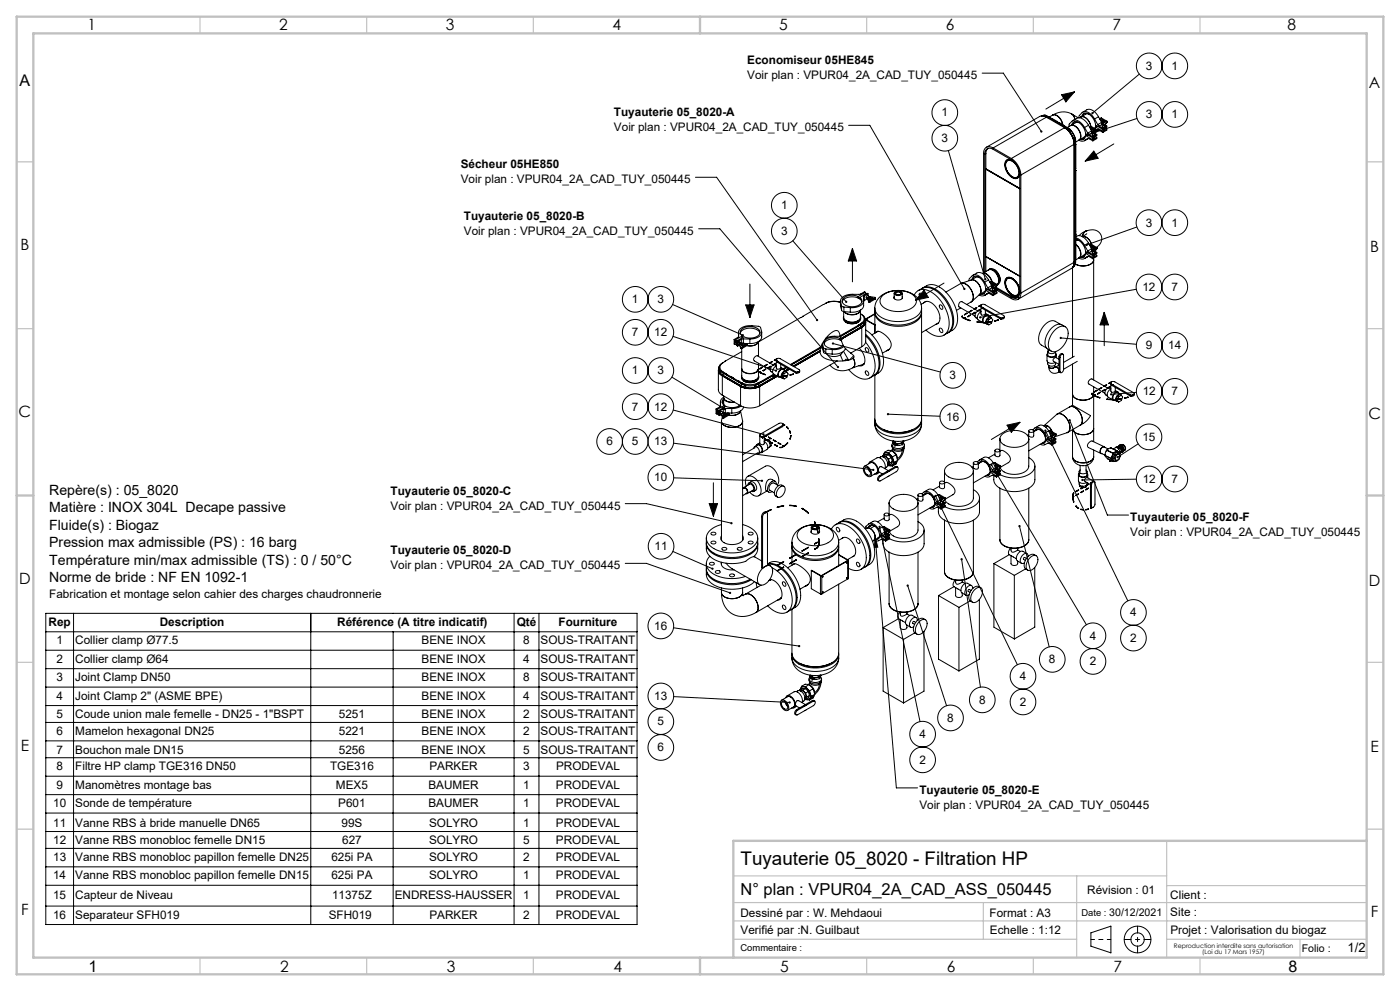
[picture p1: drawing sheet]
<svg xmlns="http://www.w3.org/2000/svg" width="420mm" height="297mm" viewBox="0 0 420 297" stroke-linecap="round" stroke-linejoin="round" font-family="sans-serif">
<defs><g id="words">
<text font-size="5.6" x="222.2" y="259.1">Tuyauterie 05_8020 - Filtration HP</text>
<text font-size="4.9" x="222.2" y="268.4">N° plan : VPUR04_2A_CAD_ASS_050445</text>
<g font-size="4.8">
<text x="5.9" y="25.7">A</text>
<text x="26.5" y="291.3">1</text>
<text x="386.5" y="291.3">8</text>
</g>
<g font-size="4.7">
<text x="26.3" y="9.1">1</text>
<text x="83.8" y="9.1">2</text>
<text x="133.8" y="9.1">3</text>
<text x="183.8" y="9.1">4</text>
<text x="233.8" y="9.1">5</text>
<text x="283.8" y="9.1">6</text>
<text x="333.8" y="9.1">7</text>
<text x="386.3" y="9.1">8</text>
<text x="410.7" y="26.2">A</text>
<text x="6.1" y="75">B</text>
<text x="411.1" y="75.5">B</text>
<text x="5.6" y="125">C</text>
<text x="410.5" y="125.5">C</text>
<text x="5.7" y="175">D</text>
<text x="410.7" y="175.5">D</text>
<text x="6.2" y="225">E</text>
<text x="411.2" y="225.5">E</text>
<text x="6.3" y="274.3">F</text>
<text x="411.3" y="274.7">F</text>
<text x="84.1" y="291.4">2</text>
<text x="134.1" y="291.4">3</text>
<text x="184.1" y="291.4">4</text>
<text x="234.1" y="291.4">5</text>
<text x="284.1" y="291.4">6</text>
<text x="334.1" y="291.4">7</text>
</g>
<g font-size="4.2">
<text x="14.8" y="148.4">Repère(s) : 05_8020</text>
<text x="14.8" y="153.6">Matière : INOX 304L Decape passive</text>
<text x="14.8" y="158.8">Fluide(s) : Biogaz</text>
<text x="14.8" y="164.1">Pression max admissible (PS) : 16 barg</text>
<text x="14.8" y="169.3">Température min/max admissible (TS) : 0 / 50°C</text>
<text x="14.8" y="174.5">Norme de bride : NF EN 1092-1</text>
</g>
<text font-size="3.9" x="404.3" y="285.3">1/2</text>
<g font-size="3.5">
<text x="224.2" y="19.2">Economiseur 05HE845</text>
<text x="224.2" y="23.7">Voir plan : VPUR04_2A_CAD_TUY_050445</text>
<text x="343.8" y="20.9">3</text>
<text x="351.5" y="20.9">1</text>
<text x="184.2" y="34.8">Tuyauterie 05_8020-A</text>
<text x="282.5" y="34.9">1</text>
<text x="343.8" y="35.4">3</text>
<text x="351.5" y="35.4">1</text>
<text x="184.2" y="39.4">Voir plan : VPUR04_2A_CAD_TUY_050445</text>
<text x="282.5" y="42.6">3</text>
<text x="138.2" y="50.4">Sécheur 05HE850</text>
<text x="138.2" y="55">Voir plan : VPUR04_2A_CAD_TUY_050445</text>
<text x="139.2" y="65.8">Tuyauterie 05_8020-B</text>
<text x="234.3" y="62.7">1</text>
<text x="139.2" y="70.3">Voir plan : VPUR04_2A_CAD_TUY_050445</text>
<text x="234.3" y="70.4">3</text>
<text x="343.7" y="67.9">3</text>
<text x="351.5" y="67.9">1</text>
<text x="342.7" y="87.2">12</text>
<text x="351.5" y="87.2">7</text>
<text x="189.6" y="90.9">1</text>
<text x="197.3" y="90.9">3</text>
<text x="189.6" y="100.7">7</text>
<text x="196.3" y="100.7">12</text>
<text x="343.8" y="104.7">9</text>
<text x="350.5" y="104.7">14</text>
<text x="189.6" y="112.2">1</text>
<text x="197.3" y="112.2">3</text>
<text x="284.9" y="113.6">3</text>
<text x="342.8" y="118.4">12</text>
<text x="351.5" y="118.4">7</text>
<text x="189.6" y="123">7</text>
<text x="196.3" y="123">12</text>
<text x="283.9" y="126.1">16</text>
<text x="181.9" y="133.5">6</text>
<text x="189.6" y="133.5">5</text>
<text x="196.3" y="133.5">13</text>
<text x="342.7" y="132.1">15</text>
<text x="117.2" y="148.2">Tuyauterie 05_8020-C</text>
<text x="196.3" y="144.2">10</text>
<text x="342.8" y="144.7">12</text>
<text x="351.5" y="144.7">7</text>
<text x="117.2" y="152.8">Voir plan : VPUR04_2A_CAD_TUY_050445</text>
<text x="339.1" y="156.2">Tuyauterie 05_8020-F</text>
<text x="339.1" y="160.7">Voir plan : VPUR04_2A_CAD_TUY_050445</text>
<text x="117.1" y="166.1">Tuyauterie 05_8020-D</text>
<text x="196.4" y="164.9">11</text>
<text x="117.1" y="170.7">Voir plan : VPUR04_2A_CAD_TUY_050445</text>
<text x="14.8" y="179.2">Fabrication et montage selon cahier des charges chaudronnerie</text>
<text x="339" y="184.7">4</text>
<text x="14.6" y="187.5">Rep</text>
<text x="47.9" y="187.5">Description</text>
<text x="101.2" y="187.5">Référence (A titre indicatif)</text>
<text x="155" y="187.5">Qté</text>
<text x="167.6" y="187.5">Fourniture</text>
<text x="196.3" y="188.8">16</text>
<text x="326.9" y="191.7">4</text>
<text x="16.9" y="193.1">1</text>
<text x="22.6" y="193.1">Collier clamp Ø77.5</text>
<text x="126.5" y="193.1">BENE INOX</text>
<text x="157" y="193.1">8</text>
<text x="162.2" y="193.1">SOUS-TRAITANT</text>
<text x="339" y="192.4">2</text>
<text x="16.9" y="198.6">2</text>
<text x="22.6" y="198.6">Collier clamp Ø64</text>
<text x="126.5" y="198.6">BENE INOX</text>
<text x="157" y="198.6">4</text>
<text x="162.2" y="198.6">SOUS-TRAITANT</text>
<text x="305.9" y="203.8">4</text>
<text x="314.7" y="198.8">8</text>
<text x="326.9" y="199.4">2</text>
<text x="16.9" y="204.1">3</text>
<text x="16.9" y="209.7">4</text>
<text x="22.6" y="204.1">Joint Clamp DN50</text>
<text x="22.6" y="209.7">Joint Clamp 2&quot; (ASME BPE)</text>
<text x="126.5" y="204.1">BENE INOX</text>
<text x="126.5" y="209.7">BENE INOX</text>
<text x="157" y="204.1">8</text>
<text x="157" y="209.7">4</text>
<text x="162.2" y="204.1">SOUS-TRAITANT</text>
<text x="162.2" y="209.7">SOUS-TRAITANT</text>
<text x="196.3" y="209.7">13</text>
<text x="16.9" y="215.3">5</text>
<text x="22.6" y="215.3">Coude union male femelle - DN25 - 1&quot;BSPT</text>
<text x="101.7" y="215.3">5251</text>
<text x="126.5" y="215.3">BENE INOX</text>
<text x="157" y="215.3">2</text>
<text x="162.2" y="215.3">SOUS-TRAITANT</text>
<text x="293.7" y="210.9">8</text>
<text x="305.9" y="211.5">2</text>
<text x="16.9" y="220.2">6</text>
<text x="22.6" y="220.2">Mamelon hexagonal DN25</text>
<text x="101.7" y="220.2">5221</text>
<text x="126.5" y="220.2">BENE INOX</text>
<text x="157" y="220.2">2</text>
<text x="162.2" y="220.2">SOUS-TRAITANT</text>
<text x="197.3" y="217.4">5</text>
<text x="275.8" y="221.2">4</text>
<text x="284.2" y="216.3">8</text>
<text x="16.9" y="225.9">7</text>
<text x="22.6" y="225.9">Bouchon male DN15</text>
<text x="101.7" y="225.9">5256</text>
<text x="126.5" y="225.9">BENE INOX</text>
<text x="157" y="225.9">5</text>
<text x="162.2" y="225.9">SOUS-TRAITANT</text>
<text x="197.3" y="225.2">6</text>
<text x="16.9" y="230.8">8</text>
<text x="22.6" y="230.8">Filtre HP clamp TGE316 DN50</text>
<text x="99" y="230.8">TGE316</text>
<text x="128.8" y="230.8">PARKER</text>
<text x="157" y="230.8">3</text>
<text x="166.8" y="230.8">PRODEVAL</text>
<text x="275.8" y="228.9">2</text>
<text x="16.9" y="236.3">9</text>
<text x="22.6" y="236.3">Manomètres montage bas</text>
<text x="100.8" y="236.3">MEX5</text>
<text x="128.5" y="236.3">BAUMER</text>
<text x="157" y="236.3">1</text>
<text x="166.8" y="236.3">PRODEVAL</text>
<text x="275.8" y="237.9">Tuyauterie 05_8020-E</text>
<text x="15.9" y="241.9">10</text>
<text x="22.6" y="241.9">Sonde de température</text>
<text x="101.5" y="241.9">P601</text>
<text x="128.5" y="241.9">BAUMER</text>
<text x="157" y="241.9">1</text>
<text x="166.8" y="241.9">PRODEVAL</text>
<text x="275.8" y="242.5">Voir plan : VPUR04_2A_CAD_TUY_050445</text>
<text x="15.9" y="247.7">11</text>
<text x="22.6" y="247.7">Vanne RBS à bride manuelle DN65</text>
<text x="102.5" y="247.7">99S</text>
<text x="128.7" y="247.7">SOLYRO</text>
<text x="157" y="247.7">1</text>
<text x="166.8" y="247.7">PRODEVAL</text>
<text x="15.9" y="253">12</text>
<text x="15.9" y="258">13</text>
<text x="22.6" y="253">Vanne RBS monobloc femelle DN15</text>
<text x="22.6" y="258">Vanne RBS monobloc papillon femelle DN25</text>
<text x="99.4" y="258">625i PA</text>
<text x="102.6" y="253">627</text>
<text x="128.7" y="258">SOLYRO</text>
<text x="128.7" y="253">SOLYRO</text>
<text x="157" y="258">2</text>
<text x="157" y="253">5</text>
<text x="166.8" y="258">PRODEVAL</text>
<text x="166.8" y="253">PRODEVAL</text>
<text x="15.9" y="263.5">14</text>
<text x="22.6" y="263.5">Vanne RBS monobloc papillon femelle DN15</text>
<text x="99.4" y="263.5">625i PA</text>
<text x="128.7" y="263.5">SOLYRO</text>
<text x="157" y="263.5">1</text>
<text x="166.8" y="263.5">PRODEVAL</text>
<text x="15.9" y="269.4">15</text>
<text x="22.6" y="269.4">Capteur de Niveau</text>
<text x="99.6" y="269.4">11375Z</text>
<text x="118.4" y="269.4">ENDRESS-HAUSSER</text>
<text x="157" y="269.4">1</text>
<text x="166.8" y="269.4">PRODEVAL</text>
<text x="326.2" y="267.8">Révision : 01</text>
<text x="351.1" y="269.4">Client :</text>
<text x="15.9" y="275.3">16</text>
<text x="22.6" y="275.3">Separateur SFH019</text>
<text x="98.6" y="275.3">SFH019</text>
<text x="128.8" y="275.3">PARKER</text>
<text x="157" y="275.3">2</text>
<text x="166.8" y="275.3">PRODEVAL</text>
<text x="222.2" y="274.8">Dessiné par : W. Mehdaoui</text>
<text x="296.9" y="274.7">Format : A3</text>
<text x="351.1" y="274.6">Site :</text>
<text x="222.2" y="279.9">Verifié par :N. Guilbaut</text>
<text x="297" y="279.8">Echelle : 1:12</text>
<text x="351.1" y="280.1">Projet : Valorisation du biogaz</text>
</g>
<text font-size="3.2" x="390.5" y="285.3">Folio :</text>
<g font-size="2.8">
<text x="324.4" y="274.6">Date : 30/12/2021</text>
<text x="222.2" y="285.1">Commentaire :</text>
</g>
<g font-size="1.9">
<text x="352.2" y="284.1">Reproduction interdite sans autorisation</text>
<text x="360.7" y="285.9">(Loi du 17 Mars 1957)</text>
</g>
</g></defs>
<g fill="none" stroke="#000" stroke-width=".3">
<path d="M254.6 37.6h6.3l28.4 49M294.6 21.9h6.4l11.4 17.5M312.5 34.7h.1M312.9 34.6l-.4 .1M312.9 34.7h-.4M312.9 34.7v.1M313 34.6l.8 .1M313 34.6l-.1 .1M313.5 34.5l2 1M313.5 34.5l-.6 .1M313.5 34.5l-.5 .1M313.6 34.8l.9 .3"/>
<path d="M313.6 34.6h-.7M313.7 34.8h.1M313.7 34.8l.8 .3M313.8 34.7l.1 .1M313.8 34.8h-.1M313.8 34.8h.1M313.8 34.8h-.6M313.8 34.7v.1M313.9 34.8l6 3.5M313.9 34.8l-.1 .1M313.9 34.8h.1M313.9 35.1l-1.2-.4-.8 .2-16 9.2"/>
<path d="M313.9 35.1l5.5 3.2M313.9 35.1l-16 9.2M314.5 35.1l-.4 .2M315.4 35.6h.1M315.4 35.6l.2-.1 1.5 .9M315.4 35.6l1.6 .9M315.8 34.5a2.84 2.84 0 0 1 3 2.8M315.8 34.5l-1 .6M315.8 34.5a2.71 2.71 0 0 1 3 2.7v.2M317 36.5v.1M317 36.5h.1M317 36.6l2.1 1.1"/>
<path d="M317.1 36.4l.1 .1M317.1 36.4l-.1 .1M317.1 36.4h.1M317.2 36.5l.5 .3M317.2 36.5l-.2 .1M317.6 36.8h.1M317.7 36.7l-.1 .1M317.7 36.7l1.6 .9M318.5 28.4l3.8-.9-2.5 3zM319.1 37.7l.1 .1M319.1 37.7h.1M319.2 37.8l1.5 .9"/>
<path d="M319.3 37.6v.1M319.3 37.6l-.2 .1M319.3 37.6h.1M319.3 37.7l1.7 1.2M319.3 37.7l-.1 .1M319.4 38.3a6.3 6.3 0 0 1 2.8 4.9M319.4 38.3l-16 9.2M319.4 38.3h.1M319.9 38.3l.8 .6M319.9 38.3l-.3 .1M320 38.3l.7 .4M320.2 38.2l1-.6a2.88 2.88 0 0 1 3 3l-.1 .9-.4 .5"/>
<path d="M320.7 38.7h.1M320.7 38.7v.1M320.7 38.8l.2 .7M320.7 38.8h.1M320.7 38.7l.2 .5M320.8 37.9v-.7l.8-.9a2.34 2.34 0 0 1 3.2 1.1l.6 .8M320.9 39.2v.1M320.9 39.3l.1 .3M320.9 39.5h.1M320.9 39.5l.1 .4M320.9 39.3v.2M320.9 38.7a6.3 6.3 0 0 1 1.8 3"/>
<path d="M321 38.9l1 1.4 .5 1.2M321 38.9l-.1 .3M321 39.6l.9 1.5M321 39.6v.3M321.2 37.6a2.72 2.72 0 0 1 3 2.7v1.1l-.5 .6M321.5 34.2l.7 .7 .2 .9M321.5 34.2a5.6 5.6 0 0 0-5.7 .3M321.5 37.4a1.34 1.34 0 0 1 1.1-1 1.34 1.34 0 0 1 1.3 .6l1.2 1.2 .6 1.9 2.2 1.2M321.5 34.2l2 1.1M321.6 34.2l.6 .7 .2 .9M321.9 36.1l1.1-.6a3.1 3.1 0 0 1 3.6 2M322.3 36.5l-.4 .7"/>
<path d="M322.3 27.5l-8.5 5.2M323.7 36.8l-.9-.1-1.6 .9M323.7 35.3a1.93 1.93 0 0 1 3 1l.6 1.6M323.8 35.3v-.6l.8-.9a2.34 2.34 0 0 1 3.2 1.1l.6 .8M324.5 34.9a1.34 1.34 0 0 1 1.1-1 1.34 1.34 0 0 1 1.3 .5l1.2 1.3 .6 1.8M324.9 33.6l1.1-.7a3.1 3.1 0 0 1 3.6 2.1M325.3 33.9l-.4 .8M325.4 38.2l.9 1.7M326.3 39.9l.4 .5M326.6 37.5l-1.2 .7M326.6 37.5l.6 1.2M326.7 34.2h-.9l-1.5 .8"/>
<path d="M327.3 37.9h.1M327.4 37.9l-.4 .2M327.4 37.9l1.7 1M327.4 39.3l-1.1 .6M327.5 38.7l.1-.1 .7 .5-.3 .5-.2-.1M327.5 38.7l.3 .8M327.6 39.8h.1M327.7 39.8l-1 .6M327.7 39.7v.7l.2 .2 .6-.1v-.5M327.7 39.6l.5 .3M327.7 38.6l-.2 .1M327.9 38.8l.2 .5"/>
<path d="M328.1 39.3l.1 .1M328.1 39.3l-.3 .2M328.2 39.9v.2M328.3 39l-.2 .1M328.3 39l-.2 .2M328.4 35.7l.9 1.7M328.5 40l-.3 .2M328.7 38.1l-.1 .5M328.7 37.5l2.2 1.3M328.7 38.1l2.2 1.2M328.7 37.6l-.3 .9M328.8 39l.1 .3"/>
<path d="M328.8 39l-1.8-.9 .6 1.7M328.9 39.3l-.7 .9M329.1 38.9l.1 .2-.7 .9M329.1 38.9l-.3 .1M329.1 37.8l-.4 .3M329.1 37.8v.1M329.2 39.1l.4-.1 1.3 .7M329.3 37.9h.1M329.3 37.4l.4 .4M329.5 39l-.6 .3M329.6 35l-1.2 .7M329.6 35l.6 1.1"/>
<path d="M329.7 37.8l1.2 .6M330.1 35.5l.5 1.8M330.1 35.5l1.7 1M330.4 35.4l-.4 .1M330.4 35.4l-.3 .1M330.4 35.4l1.7 .9M330.4 36.7l-1.1 .7M330.6 36.2v-.2l.7 .5-.3 .5-.2-.1M330.6 36.2l.2 .7M330.6 37.3h.1M330.7 37.3l-1 .5M330.7 37.2v.7l.2 .1 .6-.1v-.4"/>
<path d="M330.7 37.1l.5 .3M330.7 36.1l-.1 .1M330.9 38.4l-.1 .4M330.9 39.3v.4M330.9 36.2l.2 .5M331.1 36.7l.1 .1M331.1 36.7l-.3 .2M331.2 37.4v.2M331.3 38.5v.4l-.5-.1M331.5 37.5l.5 .3M331.5 37.4l-.3 .2M331.6 38.4l.4 .3"/>
<path d="M331.8 36.5l.1 .3M331.9 36.8l-.7 .8M332 37.8l-1.1 .6M332 37.8v.3l-1.1 .7M332 38.7v.3l-1.1 .7M332 38.7l-1.1 .6M332.1 36.3l.1 .3M332.1 36.3l-.3 .2M332.2 36.6l-.3 .2M332.2 36.6l-.7 .8M341.1 35.5l-14.5 4.8M341.8 22.2l-14.1 11.7"/>
<path d="M208.6 53.1h6.4l30.1 42.8M284.5 45.1l11.1 38.6M295.4 46.2a1.55 1.55 0 0 1 .8-1.6 1.55 1.55 0 0 1 1.8 .2l5.4 3.1a5.6 5.6 0 0 1 2.5 4.4v35.3a1.55 1.55 0 0 1-.7 1.7 1.55 1.55 0 0 1-1.8-.2M295.4 46.2v35.4M295.7 50.6l.1 30.8-.4 .1M295.7 50.6l10.2 6M295.8 50.6h-.1M295.8 46.1v4.5M295.8 50.6l10.1 5.8M295.8 46l-.4 .2M296.4 44.5l-.1 .1M296.5 44.5l-.6 .6-.1 1"/>
<path d="M297.9 44.3a1.75 1.75 0 0 0-2-.2 1.75 1.75 0 0 0-.8 1.9v35.8M297.9 44.3l5.5 3.2M301.8 48.7a4 4 0 0 0 2.7 4.6M301.8 48.6a1.4 1.4 0 0 1 2.4 0l.2 .1M302.1 48.3a2.46 2.46 0 0 1 3.1 1.8l.2 .5a1.77 1.77 0 0 1-.6 2.6 3.6 3.6 0 0 1-2.8-4.8zM302.9 47.8l.9 .4M302.9 47.8a1.52 1.52 0 0 0-1.2 2.3 3.6 3.6 0 0 0 3.4 3.2l.6-.6M303.3 47.9h-.2a1.12 1.12 0 0 0-1.4 .8M303.4 47.5a6.3 6.3 0 0 1 2.9 5M303.7 48.1a1.42 1.42 0 0 0-1.8-.1 1.42 1.42 0 0 0-.5 1.7 4.2 4.2 0 0 0 3.5 3.8 1.32 1.32 0 0 0 1-1.4M305.7 51a1.48 1.48 0 0 1-1.2 2.3M305.9 52.3h-.1a1.16 1.16 0 0 1-1.6 .9"/>
<path d="M305.9 51.7l-.2 1M306.3 52.5v35.3M321.9 41.1l.2 .3M321.9 41.1l-.2-.1 .3 .3M322 41.3h.1M322 41.3l.5 .6M322 41.3l.1 .1M322.1 41.4l.1 .1M322.2 41.5l.3 .4M322.2 43.2l-15.9 9.3M322.2 43.2v35.4M322.2 43.2h.1"/>
<path d="M322.4 41.8l.1 1M322.5 41.9h.1M322.5 41.9v.9M322.5 42.8l-.3 .2M322.5 41.9v.7M322.5 42.8h.1M322.5 42.8v35.3M322.6 50.5h.1M322.5 41.5l.2 .9v8.6M322.5 41.5h-.3M322.6 51.2h.1M322.6 43.4v7.1"/>
<path d="M322.6 51.2v18.4M322.7 51l-.1 .2M322.7 51l.1 .1M322.7 43.3l-.1 .1M322.7 43.3h.1M322.8 51.1h.1M322.8 51.1l-.1 19M322.8 43.3l-.2 .1M322.8 50.4l-.2 .1M322.8 51.1l-.2 .1M323.6 42l1 .3 .8-.2M323.7 42l-1 .6"/>
<path d="M324.5 41.6h.8M325.7 40.6v.3a1.15 1.15 0 0 1-1.6 .9M325.7 40.6l2.2 1.3M325.7 40.1l-.3 .9-1.6 1M326.1 40.4l-.4 .2M326.1 40.4h.1M326.3 40.5h.1M326.3 41.5l1.6 .7M326.3 41.5l-.9 .6M326.3 41.5h.1M326.5 41.5l-1.2 .7M326.7 40.4l1.2 .6"/>
<path d="M327.9 41v.3M327.9 41.9v.3M328.1 45.3l1.3 2.1-3.8 .9zM328.2 40.1v.1M328.3 41.1v.3l-.5-.1M328.5 40l.5 .3M328.6 40.9l.4 .3M329 40.3v.4l-1.1 .6M329 40.3l-1.1 .7M329 41.2v.3l-1.1 .7M329 41.2l-1.1 .7M334.1 43.1l-8.5 5.2"/>
<path d="M209.6 68.6h6.3l35.5 41.4M237.8 72.2l16.1 18.3M255.7 74.5v10M255.7 74.5l1.3 3.7h-2.5zM295.7 76.9h.1M295.7 76.9l10.2 5.8M295.7 76.9l10.2 5.9M295.8 76.9h.1M322.1 79.7h.1M322.1 79.7l-.2 .3M322.2 79.7l-.3 .3M322.2 79.6l-.1 .1"/>
<path d="M322.2 78.6l-.2 1.3-.6 .6-16 9.2M322.2 78.6l-15.9 9.2M322.2 78.6v.6M322.2 78.6h.1M322.4 78.9h.1M322.4 78.8h.1M322.5 78.9l-.4 .5M322.5 78.9h-.1M322.5 78.9h.1M322.5 78.8v.1M322.5 78.1l-.1 .9M322.5 78.1l-.3 .2"/>
<path d="M322.5 78.9l-.3 .7M322.5 78.3v.5M322.5 78.1l-.1 .8M322.5 78.1h.1M322.6 69.6h.1M322.5 79.3l-.3 .4M322.5 79.3l-.3 .3M322.6 77.4h-.1M322.6 70.3h.1M322.6 77.4h.1M322.6 70.3v7.1M322.6 79.1l-.4 .6"/>
<path d="M322.7 70.1l-.1 .2M322.7 70.1l.1 .1M322.8 70.2l-.2 .1M322.8 70.2h.1M322.8 73.3a2.89 2.89 0 0 1 .9 4M322.8 70.2l-.3 9.1M322.8 73.2a3.2 3.2 0 0 1 1.1 4l-.2 .1M322.8 72.1h.9M322.8 71.8a4.1 4.1 0 0 1 2.9 3.6l2.2 1.3M322.8 71.3l1.4 .8 1.2 1.4M322.8 70.9a2.71 2.71 0 0 1 3.6 1.7l.2 .3M322.8 69.5l-.2 .1"/>
<path d="M322.8 77.3l-.3 .2M323.6 77.3l1 .3 .8-.1M323.7 77.3l-1 .6M324.5 76.9h.8M324.7 70.9a2.81 2.81 0 0 1 2.8 2.4 2.82 2.82 0 0 0-2.8-2.4zM325.3 69.6l-.6 1.3 .4-1.1 1-.7zM325.4 73.5l.9 1.7M325.7 76v.2a1.15 1.15 0 0 1-1.6 .9M325.7 76l2.2 1.2M325.7 75.4l-.3 .9-1.6 1M326 70l-1.3 .9M326.1 69.1l-1.2 .6-1.1 .9"/>
<path d="M326.1 69.1a2.91 2.91 0 0 1 3.3 .2 2.91 2.91 0 0 1 .9 3.2l-.5 .9-.8 .7M326.1 75.7l-.4 .3M326.1 75.7h.1M326.3 75.8h.1M326.3 75.2l.4 .5M326.3 76.9l1.6 .6M326.3 76.9l-.9 .6M326.3 76.9h.1M326.5 76.8l-1.2 .7M326.6 72.9l-1.2 .6M326.6 72.9l.6 1.1M326.7 75.7l1.2 .6"/>
<path d="M327.1 73.4l.5 1.7M327.1 73.4l1.7 1M327.4 73.2l-.4 .2M327.4 73.2l-.3 .2M327.4 73.2l1.7 1M327.4 74.6l-1.1 .6M327.5 74.1l.1-.2 .7 .5-.3 .5-.2-.1M327.5 74.1l.3 .7M327.6 75.1l.1 .1M327.7 75.1l-1 .6M327.7 75v.8l.2 .1 .6-.1v-.5M327.7 75l.5 .3z"/>
<path d="M327.7 74l-.2 .1M327.9 76.3v.4M327.9 77.2v.3M327.9 74.1l.2 .5M328 77.4l.1 .3M328.1 77.7a2.3 2.3 0 0 1-2.6 2l-1.6-.1-1.3-.5M328.1 77.7a2.27 2.27 0 0 1-2.6 2l-1.5-.1-1.4-.5M328.1 77.9v36M328.1 74.6l.1 .1M328.1 74.6l-.3 .2M328.2 75.3v.2M328.2 75.5h.1"/>
<path d="M328.2 74.7h.1M328.3 76.4v.4l-.5-.1M328.5 75.3l.5 .3M328.5 75.3l-.3 .2M328.6 76.2l.4 .3M328.8 74.4l.1 .2M328.9 74.6l-.7 .9M329 75.6v.4l-1.1 .7M329 76.5v.4l-1.1 .6M329 75.6l-1.1 .7M329 76.5l-1.1 .7M329.1 74.2l.1 .3"/>
<path d="M329.1 74.2l-.3 .2M329.2 74.5l-.3 .1M329.2 74.5l-.7 .8M341.1 68l-15.1 5.4M201.8 91.3l21 9.2M221.6 99.6v1.3M222.1 99.8a3.8 3.8 0 0 1 5.5-.6l.4 .6M223.7 91.4h2.5l-1.2 3.7zM225 85.1v10M228.5 99.6v1.4a3.1 3.1 0 0 1-3.5 2M240.2 95.2l-12.7 7.3M240.2 95.2h.1"/>
<path d="M240.8 94.8h.1M240.8 94.8v.1M240.8 94.9l-.6 .3M247 91.2l-6.2 3.6M247 91.2h.1M247.8 90.9l-.8 .3M252.1 90.6a5.5 5.5 0 0 0-4.3 .3M252.1 91.6l.1 .3M252.1 90.7a5.8 5.8 0 0 0-4.3 .2M252.1 90.2l.1 1.7M252.2 91.9l.3 1.1M252.5 91.6l.7 .4"/>
<path d="M252.5 93l.7 .4M252.5 91.6v1.4M253 95.2a2.22 2.22 0 0 0 3 1.8l1.4-.4M253.1 94.8a1.75 1.75 0 0 0 2.1 1.9 2.36 2.36 0 0 0 3-1.7l-.1-.2M253.2 92l1.9 .2M253.2 93.4l1.9 .2M253.2 92v1.4M253.8 96.6h.1M255.1 92.2v1.4M257.4 96.6a4 4 0 0 1-3.6 0M257.5 88.9a3.8 3.8 0 0 0-4.8 1 2.15 2.15 0 0 0 2.5 2 2.69 2.69 0 0 0 3.4-1.8l-.7-1M257.5 89.3a3.7 3.7 0 0 0-4.8 1.1"/>
<path d="M257.5 89.3l.1 .1M257.5 88.9v.4M257.7 97.4h.1M257.7 97.4l-5.6 3.2M257.7 97.3v.3l-5.6 3.2M257.7 89.3l.2 .2M257.9 89.1v.5l.7 .8M258.1 93a3.2 3.2 0 0 1-4.8 .4 3.2 3.2 0 0 0 4.8-.3v-.1v2.1a2.82 2.82 0 0 1-4 1.2l-1-.9v-2M258.1 94.1l.2 .1M258.2 97.2v.1M258.2 95.2l-.1 .7-.7 .7M258.2 97.3l-6.1 3.6"/>
<path d="M258.2 97.3l.1 .6M258.3 97.9l.1 .1M258.3 97.9l-6 3.5M258.3 94.2l.8 .5 .4 .7M258.3 94.2a1.5 1.5 0 0 1 .9 1.4 1.5 1.5 0 0 1-.9 1.3M258.3 96.9l-.6 .4M258.4 98l-6.1 3.5M258.5 98.1l-6.2 3.6M258.5 98.1h.1M258.5 98.1v5.8M258.9 96.8h.1M258.9 96.8l-1.2 .7"/>
<path d="M258.9 96.8l-.7 .5M258.9 96.8l.5 .1M259.2 96.6l-.9 .3M259.2 96.6l.2 .3M259.3 88.7l-.2 .3v1.2a3.1 3.1 0 0 1-3.7 2h-.3M259.3 90.1l-.2 .1v1.4a3.3 3.3 0 0 1-4 2M259.3 88.7v1.4M259.3 96.9l-1 1M259.4 88.3l-.3 .1M259.4 88.3h.1M259.4 96.9h.1M259.4 96.9l-1 1.1"/>
<path d="M259.5 95.4l.1 1-.2 .5M259.5 95.4l-.3 1.2M259.6 95.7v.2M259.6 95.9v.2a1.8 1.8 0 0 1-1.1 2M259.6 87.6l-.3-.2-1.4 .8h-2.2a2.97 2.97 0 0 0-3.6 2.1l.4 1.3M259.6 87.6v.6M259.6 87.6l-2.1 1.3M259.7 96.2a1.91 1.91 0 0 1-1.2 1.9M259.7 96.5l-.4 1-.8 .6M259.7 96.4v.1M259.7 95.8v.4M259.7 95.8l2.7 1.6"/>
<path d="M259.7 96.5v6l-.4 .7-.8 .7M259.8 95.7v.1M259.8 95.8l2.7 1.6M260.1 95.8l.1 .2M260.2 89.5l-.9 .6M260.2 89.2l.5 1M260.2 89.2l.2 .1M260.2 89.6l.5 .9M260.2 89.2v.4M260.4 88.1l-.3-.2-2.2 1.2M260.4 88.1l-1.1 .6M260.4 88.1v.6"/>
<path d="M260.6 89h.4l-.6 .3zM260.7 90.5l.2 .1M260.7 90.2h.2M260.7 90.2v.3M260.8 88.9l1.8 .4M260.9 89l-.8-.3-.3 .5 .4 .3M260.9 90.2v.4M261 89.2l-.2 .1 .3 .6 .8-.4-.1-.2M261 89.6h-.1M261 89.2l.8 .1M261 89.2v.4M261 89.6h.6"/>
<path d="M261.8 89.3v.2M262.4 97.4v2.5M262.4 92.3v1.1a4.6 4.6 0 0 0 4.1 3.6 9.5 9.5 0 0 0 9.5-2.1l.4-1 .1-1.6M262.4 94l-2.7 1.6v.2M262.4 92.3a4.7 4.7 0 0 0 4.2 3.7 9.4 9.4 0 0 0 9.4-2.2l.5-1.5M262.4 93.8v3.5M262.4 94.1l-2.6 1.6M262.5 92.3a6.1 6.1 0 0 1 6.5-5.2 6.8 6.8 0 0 1 7.4 4.4l.1 .8M262.5 93.6a4.3 4.3 0 0 0 3.7 3.7 9.5 9.5 0 0 0 9.8-2.1l.5-1.6M262.5 97.4h-.1M262.5 97.4v2.4M262.6 89.3l-1.7 .9"/>
<path d="M262.6 89.3v.3M262.6 89.6l-1.7 1M262.6 89.2v.4M263 99.5a2.11 2.11 0 0 1 2.4 .8 3.2 3.2 0 0 1 1.6 4.1l-1.1 .8M263.3 99.3v.1M263.4 99.3l-1.9 1.1M264.6 88.7a7.6 7.6 0 0 1 10 .4 2.45 2.45 0 0 1-1.7 3.6 7.8 7.8 0 0 1-8.5-1.3 2.01 2.01 0 0 1 .2-2.7zM268.3 88.9a1.24 1.24 0 0 0 .7 1.1 1.24 1.24 0 0 0 1.3-.3l.4-.4v-.4M268.3 89.3h-.1M268.3 87.9v1.5M268.4 87.6a1.38 1.38 0 0 1 2.3 .4 1.37 1.37 0 0 1-2.4-.2zM268.7 87.6a.93 .93 0 0 1 .9-.3 .93 .93 0 0 1 .7 .8 .95 .95 0 0 1-.9 .3 .95 .95 0 0 1-.8-.7z"/>
<path d="M268.8 87.6a.8 .8 0 0 1 .8-.2 .8 .8 0 0 1 .6 .7 .85 .85 0 0 1-.9 .3 .85 .85 0 0 1-.6-.7zM268.9 88.2a.47 .47 0 0 1-.1-.6 .47 .47 0 0 1 .7-.1l.5 .1a.33 .33 0 0 1 .2 .3 .33 .33 0 0 1-.2 .3M270.7 89.3h.1M270.7 87.9v1.5M274.3 88.4a3.3 3.3 0 0 1 5.2-.8 11.3 11.3 0 0 1 5 11.1 3.2 3.2 0 0 1-5 1.5l-1.7-1.3M275.4 87.1l1.1-.6a4.9 4.9 0 0 1 5.7 1.8 10.6 10.6 0 0 1 3.2 10.1l-.8 1.2-1.4 .9M275.8 87.9a.75 .75 0 0 1 .9 .4 .75 .75 0 0 1-.2 .9l-.6-.4zM276.5 93.8v31.8a4.6 4.6 0 0 1-4.1 3.7 9.5 9.5 0 0 1-9.5-2.2l-.5-1.5v-13.2l1.1-.6a4.9 4.9 0 0 0 1.3-5.6 12.3 12.3 0 0 0-5.1-7.3M276.7 86.4a4.5 4.5 0 0 1 5.3 1.3 11 11 0 0 1 3.8 10.4l-.6 1-.8 .7M276.8 86.3l1.2-.7a4.9 4.9 0 0 1 5.5 1.7 10.8 10.8 0 0 1 3.5 10.1l-.8 1.2-1.7 1.1M277 90.8a2.1 2.1 0 0 1 3.2 .6 4.6 4.6 0 0 1 1.3 5.4l-.8 .4M277.2 87l1.3 2.1-3.9 .9z"/>
<path d="M277.9 90.3l-1.6 .9M281.6 96.8l-5.1 2.9M281.9 91.4a.75 .75 0 0 1 .8 .4 .75 .75 0 0 1-.1 .9l-.7-.6zM281.9 98.4a.75 .75 0 0 1 .8 .4 .75 .75 0 0 1-.1 .9l-.6-.5zM283.2 84.8l-8.6 5.2M288.2 85a3.2 3.2 0 0 1 3.5 2.6l.3 1.8-.7 1.1M288.2 85a3.2 3.2 0 0 1 3.5 2.6l.3 1.9-.7 1M288.2 85l-4.4 2.5M288.2 92.3l-1.3 .7M288.4 84.9l3-1a3.1 3.1 0 0 1 2.5 4.3l-2.4 2.2M288.6 94.8l.2 .4M288.6 94.7l.2 .5"/>
<path d="M288.6 94.7h.1M288.7 94.7l.2 .5 .7 .1M288.7 94.7v.2M288.8 95.2l2.2 .9M288.8 95.2h.1M289.3 94.3h.1M289.3 94.3l.1 .1M289.6 95.3h-.5l1.9 .8M289.6 95.3h-.3M290 93.8l.1 .1M290.1 93.9l-.8 .4M290.1 93.9l-.7 .5"/>
<path d="M290.3 94.8l.1 .1M290.4 94.9h.1M290.8 84.1v-.5l.8-.9a2.34 2.34 0 0 1 3.3 1.1l.5 .8M290.8 93.4v.1M290.8 93.5h.1M291 94.4l-.7 .4M291 94.4h.1M291.1 94.4l-.7 .5M291.3 84a2.88 2.88 0 0 1 3 2.9l-.1 .9-.4 .5M291.3 90.5l-1.3 .8M291.5 93h.1M291.6 83.8a1.34 1.34 0 0 1 1-1 1.34 1.34 0 0 1 1.4 .5l1.2 1.6 .5 1.6"/>
<path d="M291.6 93l-.8 .4M291.6 93l-.8 .5M291.8 94v.1M291.9 82.5l1.2-.7a3.1 3.1 0 0 1 3.5 2.1M292.2 92.6l.1 .1M292.3 92.6l-3.7-2.2a1.01 1.01 0 0 0-.9 1.6l4.8 2.7M292.3 82.8l-.3 .8M292.4 92.6l.9 .5M292.6 93.6l-.8 .5M292.6 93.6l-.8 .4M293 92.2h.1M293 92.2l-.8 .4"/>
<path d="M293 92.2l-.7 .5M293.1 96.5l1.8 .1M293.1 96.5h.1M293.1 96.5l.1 .1M293.2 93.2h.1M293.2 93.2l.1 .1M293.2 96.5l1.7 .1M293.2 96.6l1.7 .1M293.2 96.5v.1M293.3 93.2l-.6 .6-.2 .9 .1 .4 .6 .4M293.3 93.2v.1M293.5 93.1l.8 .3"/>
<path d="M293.7 83.1h-.9l-1.5 .8M293.7 91.7v.1M293.7 91.8h.1M294 92.8l-.7 .4M294 92.8l-.8 .4M294 92.8l-.7 .5M294.3 91.6v2.4a.74 .74 0 0 0 .6 .5 .74 .74 0 0 0 .7-.5M294.3 93.5a1.69 1.69 0 0 0-.8 2.4l1.2 .7M294.3 91.5l-.6 .3M294.4 91.9l5.6 3.3M294.4 91.9v.4l5.6 3.2M294.5 91.3l-.2 .3 .1 .3"/>
<path d="M294.5 91.3h1l5.6 3.2 .2 .3-.2 .4M294.5 91.3l-.8 .4M294.5 87.9l.8 .1M294.7 92.3v.1M294.7 82l1.9-1.1a2.91 2.91 0 0 1 3 3l-.1 .8-.4 .5M294.7 82a2.73 2.73 0 0 1 2.9 2.4M294.7 92.3l.2-.1zM294.8 82a2.81 2.81 0 0 1 2.7 2.3M294.9 96.6l.6 .2M294.9 96.7l.1 .1M294.9 96.6v.1M294.9 92.2l-.2 .1"/>
<path d="M295.4 84.6l.9 1.7M295.6 93v1M295.6 93.9l.8 .5M295.7 87v.2a1.15 1.15 0 0 1-1.6 1M295.7 86.5l2.2 1.2M295.7 87l2.2 1.2M295.7 86.5l-.3 .9-1.5 .9M295.8 96.5l.4 .3M295.8 96.5l.4 .6M296.1 95.9l-.1 .3M296.1 86.8l-.4 .2M296.2 96.5v.1"/>
<path d="M296.2 96.6h.1M296.2 95.5l.4 .3M296.2 95.5l-.4 1M296.2 97.1l.4 .3M296.2 96.8l.4 .6M296.3 96.6l-.1 .2M296.3 86.8h.1M296.3 86.3l.5 .4M296.3 87.9l1.6 .7M296.3 87.9l-1.2 .8-1.4-.3M296.4 86.8h.1M296.4 87.9h-.1"/>
<path d="M296.5 87.9l-1.1 .6M296.6 83.9l-1.2 .7M296.6 83.9l.6 1.1M296.6 80.8a2.26 2.26 0 0 1 3.1 1.7l.3 1v.9l-.2 .5-.6 .4a2.77 2.77 0 0 0-.8-4l-1.1-.6-.9 .3M296.6 95.8l-.2 .7M296.7 94.7a.85 .85 0 0 0-.9-.4 .85 .85 0 0 0-.7 .8l-.4 .9 .2 .6M296.8 86.7l1.1 .7M297.2 95l-.9-.5a1.37 1.37 0 0 0-1.2 2.1l.9 .5M297.3 84.3h.1M297.4 95.3a1 1 0 0 0-1.2-.1 1 1 0 0 0-.4 1v.7l.5 .2M297.4 96.4l-1.2 .2M297.4 96.4l-1.2 .1"/>
<path d="M297.4 84.3l-.3 .1M297.4 84.3l1.7 .9M297.4 95.3l.4 .6-.4 1-.8 .5M297.4 95.3l-.8 .5M297.4 95.3l-.4-.2-.8 .4M297.4 85.6l-1.1 .7M297.6 85.1v-.2l.8 .5-.4 .6-.1-.2M297.6 85.1l.3 .7M297.7 86.2h.1M297.7 86.2l-.9 .5M297.7 86.1l.1 .8h.6l.1-.5 .6 .3M297.7 86l.5 .3z"/>
<path d="M297.7 85l-.1 .1M297.9 87.7h.1M297.9 87.4v.3M297.9 88.2v.4M297.9 85.1l.3 .6M298.2 85.7h.1M298.2 85.7l-.3 .1M298.2 86.3l.1 .2M298.2 80.7a4 4 0 0 1 1.9 3.2M298.4 87.4l-.1 .4-.4-.1M298.4 96.1l.1 .1M298.4 96.1l.1 .2"/>
<path d="M298.5 96.2v.1M298.6 86.4l-.3 .1M298.6 87.3l.5 .3M298.6 86.3l4.8 2.8M298.8 86.1l5.1 2.9 .9 .2 .6-.1M298.8 85.4l.1 .3M298.8 85.4l-1.7-1 .6 1.8M298.9 85.7l-.6 .8M299.1 87l4.3 2.5a1.75 1.75 0 0 0 2 .2 1.75 1.75 0 0 0 .9-1.9M299.1 86.7l-1.2 .7M299.1 87l-1.2 .7M299.1 86.7v.3"/>
<path d="M299.1 87.6v.3l-1.2 .7M299.1 87.6l-1.2 .6M299.1 85.2l.1 .3M299.1 85.2l-.3 .2M299.2 85.5l-.3 .2M299.2 85.5l-.6 .9M299.4 95.9l-.9 .3M299.4 95.9l-.9 .4M299.4 95.9l-1 .2M300 95.2l.8 .1-.6 .2M300 95.5l.2 .1M300 95.2v.3"/>
<path d="M300.2 95.5l.1 .1M300.2 95.5v.1M301.1 95.2l-.8 .4M301.3 94.8l-.2 .7-.8 .1M301.8 84a4 4 0 0 0 2.7 4.6M301.8 84a1.4 1.4 0 0 1 2.4-.1 3.3 3.3 0 0 1 1 4.6l-.7 .1M301.9 83.3a2.42 2.42 0 0 1 3.2 1.5 2.76 2.76 0 0 1 0 4 3.8 3.8 0 0 1-3.6-3.4 2.06 2.06 0 0 1 .4-2.1zM302.1 83.6a2.46 2.46 0 0 1 3.1 1.8l.2 .5a1.77 1.77 0 0 1-.6 2.6 3.6 3.6 0 0 1-2.8-4.8zM302.9 83.2a4.3 4.3 0 0 1 2.8 4.8M302.9 83.1a1.52 1.52 0 0 0-1.2 2.4 3.6 3.6 0 0 0 3.4 3.2l.6-.7M303.3 83.3l-.2-.1a1.12 1.12 0 0 0-1.4 .8M303.7 88.9l-.3 .2"/>
<path d="M305.4 89.1h-.1M305.8 87.7h.1M305.9 87.6h-.1a1.16 1.16 0 0 1-1.6 1M316.4 99a2.35 2.35 0 0 1 3.7-.6 5.5 5.5 0 0 1-4.1 7 2.24 2.24 0 0 1-1.4-3.2l.6-1.6zM318.1 97.2l-1.5-.9a3.8 3.8 0 0 0-4.4 2.8 3.4 3.4 0 0 0 .2 4.3l1.6 .9M319.6 97.9l-1-.5a3.5 3.5 0 0 0-4 2 3.9 3.9 0 0 0-.2 5.2l1 .6M321.8 80.2v26.9M321.9 80h.1M331.3 93.6v10M331.3 93.6l1.2 3.8h-2.5zM340.9 86.7l-46.8 8.4M201.6 113l15.9 9.6"/>
<path d="M201.9 100.8l30.9 10.3M215.6 111l.3 1 .8 .6M215.6 111l-.1 6 .4 .8 .8 .6M215.6 110.7v.1a1.91 1.91 0 0 0 1.1 1.8M215.6 110.5v.1a1.8 1.8 0 0 0 1.1 2M215.7 110l-.1 1 .2 .4M215.7 110l.3 1.1M215.8 111.4l1 1.1M215.8 111.4h.1M215.9 111.4l1 1.1M216 111.1l.9 .4M216 111.1l-.2 .3"/>
<path d="M216.4 111.4h-.6M216.4 111.4l.6 .5M216.4 111.4l1.5 .8M216.7 112.6l5.5 3.2M216.7 118.4l5.5 3.2M216.7 112.6v5.8M216.8 112.5l5.5 3.2M216.9 108.7l-.8 .5-.4 .8M216.9 108.7a1.5 1.5 0 0 0-.9 1.4 1.5 1.5 0 0 0 .9 1.4M216.9 111.5l1 .5M216.9 112.5h-.1M216.9 112.5l5.4 3.1"/>
<path d="M217 111.9l-.1 .6M217 111.9l5.4 3.1M217 111.8v.1M217.1 119.2v1.8l.6 .8M217.1 119.1a2.54 2.54 0 0 0 3.1 1.4M217.1 119.5l-.1 .1a1.18 1.18 0 0 0 .3 1.9M217.1 119l-.8 .7-.2 .8M217.1 120l-.4 .7M217.1 118.7v.4M217.1 119.1a2.51 2.51 0 0 0 3.3 1.4M217.6 108.2h.1M217.9 112.1l1.5 .9"/>
<path d="M217.9 112h.1M217.9 112.1h.1M217.9 112v.3l1.5 .9M219.4 113v.2M219.4 113h.1M219.4 113.2h.1M219.5 113l.5 .3M219.5 113.2l.5 .3M219.5 113v.2M220 113.3l1.6 .9M220 113.3h.1M220 113.3v.2l1.6 .9"/>
<path d="M220.2 101.7l.3 .2M220.2 101.7v1.4l.3 .2M220.5 101.9v1.4M221 102.2l.3 .2M221 102.2v1.4l.3 .1M221 103l-.5 .3M221 102.2l-.3 .3 .3 .3M221 102.2h.1M221.3 102.4v1.3M221.6 114.2h.1M221.6 114.4h.1M221.6 114.2v.2"/>
<path d="M221.6 100.8l-1.4 .9M221.6 100.8v-1.2a3.1 3.1 0 0 1 3.6-2l2.7 .3 .6 1.4a2.34 2.34 0 0 1-2.6 2.2l-.9 .1M221.6 100.8h.1M221.7 114.4l1.5 .9M221.7 114.2l1 .6M221.7 114.2v.2M221.8 103.4l-.5 .3M221.8 103.1l.3 .1M221.8 103.1l.5 1M221.8 103.1v.3M221.8 103.4l.5 1M222.2 115.8a6.3 6.3 0 0 0 5.7 0"/>
<path d="M222.2 102.9h.4l-.5 .3zM222.3 104.1h.2M222.3 104.1v.3M222.3 115.7a6.1 6.1 0 0 0 5.5 0M222.3 115.6v.1M222.3 115.6l1.7 .6M222.4 101.7v1.1l1.8 .4M222.4 101.7l-1.1 .7M222.4 115l.8 .3M222.4 115l-.1 .6M222.4 112.8a2.22 2.22 0 0 0 3 1.9l1.5-.5M222.5 114.9l-.1 .1"/>
<path d="M222.5 102.9l-.6-.4-.3 .1-.2 .5 .4 .3M222.5 112.5a1.75 1.75 0 0 0 2.2 1.8 2.36 2.36 0 0 0 2.9-1.6l-.1-.2M222.5 105.4l-5.6 3.3M222.5 104.1v6.4a2.91 2.91 0 0 0 4.2 1.1l.5-.4a3.1 3.1 0 0 1-4.7-.5v-.2v2.2a2.88 2.88 0 0 0 4.1 1.2l.9-.8v-1.6M222.6 103.1l-.2 .1 .3 .5 .8-.3-.1-.2M222.6 103.5h-.1M222.6 103.1l.8 .1M222.6 103.1v.4M222.6 103.5h.6M222.7 114.8a5.8 5.8 0 0 0 4.7 0M222.7 114.8l.8 .7M222.7 100.7a1.37 1.37 0 0 1-.6-1.6 1.37 1.37 0 0 1 1.4-1 3.6 3.6 0 0 1 4.5 1.3 2.49 2.49 0 0 1-3.2 1.9l-1.6-.4-2.2 1.3"/>
<path d="M222.7 100.7l-.2 .6M222.7 100.7l-2.2 1.2M223 101.6l-.6 .1M223 101.6h2M223 101.6v1.3M223.2 115.3l.5 .6M223.2 114.2v.1M223.2 114.3l1.9 .4 1.7-.4M223.4 103.2v.2M223.5 115.5l1.4 .2 1.6-.2M223.5 115.5l.2 .4M223.7 102.9l1.3 .1"/>
<path d="M223.7 115.9a2.85 2.85 0 0 0 2.7 0M224.1 103.6a2.88 2.88 0 0 0 3.4-1.2 2.81 2.81 0 0 1-3.4 1.2zM224.2 103.5l-1.7 1-.2-.1M224.2 103.2l-1.7 .9M224.2 103.2v.3M224.2 103.1v.4M225 101.6v1.4M226.3 108.2l4.8 2.7M226.3 108.2a1.01 1.01 0 0 1 .9-1.6l3.7 2.2M226.5 115.5l-.1 .4M226.9 114.2l-.1 .1M226.9 115.3l-.5 .6"/>
<path d="M227.2 111l.2 .4M227.3 110.9l.2 .4 .7 .2M227.3 110.9l.1 .5M227.3 111.2l.2-.7v.9M227.4 114.8l-.9 .7M227.4 111.4l2.2 .9M227.4 111.4h.1M227.5 108.9v1.7l-.2 .5v-.2M227.5 102.3v4.5M227.6 114.9v.1M227.6 112.8l-.1 .8-.6 .6M227.6 115l-.8 .3"/>
<path d="M227.6 115l.1 .6M227.7 115.6l.1 .1M227.7 115.6l-1.7 .6M227.9 110.5l.1 .1M227.9 110.5h.1M228 110.5v.1M228.1 114.6l-1.2 .7M228.1 114.4h.1M228.1 114.4l-.7 .4M228.1 114.4v.2M228.1 114.6h.1M228.2 111.5h-.5l1.9 .8"/>
<path d="M228.2 111.5h-.3M228.2 114.4v.2M228.7 110.1l-.7 .5M228.7 110.1l-.7 .4M228.7 110.1l-.8 .4M228.9 111l.1 .1M229 111.1h.1M229.4 109.6v.1M229.7 110.6l-.7 .5M229.7 110.6l-.8 .4M230.2 109.2l-.8 .5M230.2 109.2l-.8 .4"/>
<path d="M230.4 110.2h.1M230.4 110.2v.1M230.8 108.8h.1M230.8 108.8l.1 .1M230.9 108.8v.1M231 108.8l.9 .5M231.2 109.8l-.8 .4M231.2 109.8l-.8 .5M231.6 108.4l-.8 .4M231.6 108.4h.1M231.6 108.4l-.7 .5M231.6 108.4l-.7 .4"/>
<path d="M231.7 112.7l1.8 .1M231.7 112.7h.1M231.7 112.7l.1 .1M231.8 109.4h.1M231.8 109.4l.1 .1M231.8 112.8h1.7M231.8 112.8l1.7 .1M231.9 109.4a1.38 1.38 0 0 0-.6 2l.5 .3M231.9 109.4v.1M232.1 109.3l.8 .3M232.1 112.1l-3.9 2.3M232.3 107.9l.1 .1"/>
<path d="M232.3 112.2l-4.1 2.4M232.4 108h.1M232.4 112.3l-4.8 2.7M232.5 112.8l-4.8 2.8M232.6 109l-.7 .4M232.6 109l-.7 .5M232.6 109l-.8 .4M232.7 112.9l-4.9 2.8M232.9 107.8v2.4a.74 .74 0 0 0 .7 .5 .74 .74 0 0 0 .6-.5v-1M232.9 109.7a1.69 1.69 0 0 0-.8 2.4l1.2 .7M232.9 107.7l-.5 .3M232.9 112.9l-5 2.9"/>
<path d="M233 112.6l-.3 .1M233 107.5h1.1l5.6 3.2 .2 .3-.2 .4M233 108.1l5.6 3.3M233 107.5h.1M233 108.1v.4l5.6 3.2M233 107.5l-.7 .4M233.1 112.6l-.2 .2M233.1 112.8h.1M233.1 107.5l-.2 .3 .1 .3M233.1 107.5l-.7 .5M233.3 108.5h.1M233.3 108.5l.1 .1"/>
<path d="M233.3 108.6h.1M233.4 108.5l.2-.1-.2 .2M233.5 112.8l.6 .2M233.5 112.9l.1 .1M233.5 112.8v.1M233.5 108.4l-.2 .1M234.2 110.1l.8 .5M234.4 112.7l.5 .3M234.4 112.7l.8 .9M234.7 112.1l-.1 .3M234.8 112.7v.1M234.8 112.8h.1"/>
<path d="M234.8 111.7l.4 .3M234.8 111.7l-.4 1M234.9 113l.3 .6M234.9 110.5h.1M234.9 112.8v.2M235 110.5h.1M235.2 112l-.2 .7M235.3 110.9a.85 .85 0 0 0-.9-.4 .85 .85 0 0 0-.7 .8l-.4 .9 .2 .6M235.8 110l-.8 .5M235.9 110.1l-.8 .5M236 111.5a1 1 0 0 0-1.2-.1 1 1 0 0 0-.4 1v.7l.5 .2M236 110.2l-.9 .5"/>
<path d="M236 112.6l-1.2 .2M236 112.6l-1.2 .1M236 111.5l-.4-.2-.8 .4M236 111.5l.4 .6-.4 1-.8 .5M236 111.5l-.8 .5M236.6 110.5l-1.1 .6M236.7 110.6l-1.1 .6M236.8 110.6l-1 .6-.9-.5a1.37 1.37 0 0 0-1.2 2.1l.9 .5M236.8 110.7l-1 .5M237 112.3l.1 .2M237 112.3l.1 .1M237.1 112.4v.1"/>
<path d="M238 112.1l-.9 .3M238 112.2l-.9 .3M238 112.1l-1 .2M238 112.1v.1M238.6 111.4l.8 .1-.5 .2M238.6 111.7l.3 .1M238.6 111.4v.3M238.9 111.7h.1M239.7 111.4l-.8 .3M239.9 111l-.2 .7-.8 .1M246 105.3l-7.9 4.5M246 105.3h.1"/>
<path d="M246 105.3a3.1 3.1 0 0 0 3.2 2.7l1.9 .2-23.2 13.4M246 105.2l-8 4.6M246 105.2v.1M246 105v.2M246 105l-8.1 4.7M246.2 104.2l-8.9 5.2M246.2 104.2l-.2 .8M246.3 104l-9.2 5.3M246.3 104l-.1 .2M246.7 104.1l.1 .3M246.7 103l.1 1.4M246.7 102.9l.3 1.3"/>
<path d="M246.8 104.4l.2 1.2M247 104.2l.7 .4M247 105.6l.7 .4M247 104.2v1.4M247.7 104.6l2 .2M247.7 106l2 .1M247.7 104.6v1.4M249.7 104.8v1.3M249.9 102.9l32.2 8.6M252 101.4a3.8 3.8 0 0 0-4.7 1.1 2.15 2.15 0 0 0 2.5 2l2-.3 1.1-.8M252 101.9a3.7 3.7 0 0 0-4.8 1.1M252 101.9h.2"/>
<path d="M252 101.4v.5M252.1 100.6l-.2-.6a1.18 1.18 0 0 0-.9-1 1.18 1.18 0 0 0-1.2 .5 9.5 9.5 0 0 0-3.5 4.5M252.1 100.6v.2M252.1 100.8h-2.8l-1.5 .5M252.1 100.8v.1M252.1 100.9l.2 .5M252.1 106.3l.8 1.9M252.2 101.3l-.2 .1M252.3 101.4v.1M252.3 101.5v.2M252.3 101.9l.1 .1M252.3 101.7h.1"/>
<path d="M252.3 101.7a6.1 6.1 0 0 0 2.9 4.1M252.3 101.7v.1M252.3 101.8h.1M252.5 102.2h.1M252.7 105.5a3.2 3.2 0 0 1-4.8 .5M253.1 105.3l1.5 2.6M253.2 103.8l-1.7 .8-1.8 .2M253.6 104.4a3.6 3.6 0 0 1-3.9 1.7M253.7 104.5l-.2 .2M254.3 108l-.1-.2a.36 .36 0 0 0-.5-.1 .36 .36 0 0 0-.2 .4M255.2 105.8a1.12 1.12 0 0 1 .8 1.5v.1M256 107.3a2.04 2.04 0 0 1 .4 2.2 2.04 2.04 0 0 1-1.8 1.3 5 5 0 0 1-5.6-1.4"/>
<path d="M256 107.3l-1.8 .7-3.1 .2M256.1 106.6l-1.2 1.2M257.8 104.4a4.2 4.2 0 0 1 1.2 4.9l-.7 .4-.6-.1M258.5 103.9l-3.3 1.9M259.2 109.1l-.3 .1M259.3 108.9l-3.5 1.3M259.7 111.2a.75 .75 0 0 1 .8 .4 .75 .75 0 0 1-.2 .9l-.6-.4zM259.7 104.3a.75 .75 0 0 1 .8 .3 .75 .75 0 0 1-.2 .9l-.6-.4zM259.7 102.6a10.1 10.1 0 0 1 2.4 9.3 3.2 3.2 0 0 1-5 1l-2.5-2.1M259.7 100.7a10.8 10.8 0 0 1 3.6 10.4l-.8 1.2-1.6 1M259.7 100.3a11.2 11.2 0 0 1 4.1 10.4l-.6 1-.9 .8M266.5 104.9l-.3 .1"/>
<path d="M266.8 104.6l-2.1 1.3M314.1 106.3v1.8a1.71 1.71 0 0 0 2.5 .5M314.3 105.9h-.1a.94 .94 0 0 0 .3 1 .94 .94 0 0 0 1 .2l1.1-.3a.56 .56 0 0 0 .1-.9M314.3 108.5v.5a1.37 1.37 0 0 0 2.4 0v-.4M314.6 104.9h-.1a.74 .74 0 0 0 .1 .9 .74 .74 0 0 0 .9 .2l.8-.2 .4-.5v1a1.37 1.37 0 0 1-2.4 0v-1M314.6 104.8v.5M314.6 109.9a1.84 1.84 0 0 0 .9 1.8 1.84 1.84 0 0 0 2-.1M314.6 109.8a.99 .99 0 0 0 .9 .6 .99 .99 0 0 0 .9-.6M314.6 109.5v.4M316.4 109.5a.95 .95 0 0 1-.7 .9 .95 .95 0 0 1-1-.4l-.1-.1M316.4 109.9v.2M316.6 110l-.2 .1"/>
<path d="M316.7 110l.6 .2 .4 .8-.4-.8zM316.8 107.1h-.1a.74 .74 0 0 0-.6 1.2l1.6 .9M316.8 107.1l.9 .6M316.9 106.3v.9M317.7 111.2l.5 .5M317.7 109.4l-1 .6M317.7 107l.3 .1M317.7 111.2l.3 .1M317.7 107v4.2M317.7 111.2l-.2 .4zM317.8 111.4l-.2 .1M318 107.1l.4-.8a.37 .37 0 0 1 .4-.2 .37 .37 0 0 1 .3 .4v4.2"/>
<path d="M318 107.1v4.2M318.2 101.3l22.7 1.9M318.9 106.2l-.7-.1-.5 .9M319.1 110.7l-.4 .8a.37 .37 0 0 1-.4 .2 .37 .37 0 0 1-.3-.4M321.8 118.1a3.3 3.3 0 0 0 4.3 1.7l1.2-.5 .7-.8a4.1 4.1 0 0 1-6.2 0zM321.8 109.1v12.3M322.3 106.8l-3.2 1.8M323.2 108.3l-4.1 2.4M327.6 118l.2 .4M327.7 117.9l.2 .4 .7 .1M327.7 117.9l.1 .4M327.7 117.9v.1"/>
<path d="M327.8 118.3l2.2 .9M327.8 118.4l2.2 .8M327.8 118.3v.1M328.1 118.1v.2zM328.1 115.9v2.4M328.1 118.5v13.9M328.3 117.4v.1M328.3 117.4h.1M328.6 118.4h-.5l1.9 .8M328.6 118.5h-.3M328.6 118.4v.1M329.1 117l-.8 .4"/>
<path d="M329.1 117l-.8 .5M329.3 118v.1M329.3 118h.1M329.7 116.5l.1 .2M329.7 116.6l.1 .1M329.7 116.5l.1 .1M330.1 117.6l-.8 .4M330.1 117.6l-.8 .5M330.5 116.2l-.8 .3M330.5 116.2l-.7 .4M330.5 116.2l-.7 .5M330.7 117.1l.1 .1"/>
<path d="M330.8 117.2h.1M331.2 115.7l.1 .1M331.2 115.7l-3.6-2.1a1 1 0 0 0-.9 1.5l4.8 2.8M331.4 115.8l.8 .5M331.5 117.8l.1 .5 .6 .3M331.5 116.7v.1M331.5 116.7l-.7 .5M331.5 116.7l-.8 .4M331.5 116.8l-.7 .4M332 115.3l-.8 .4M332 115.3l-.7 .5M332 115.3v.1"/>
<path d="M332.1 119.6l1.7 .2M332.1 119.6l.1 .1M332.1 119.6v.1M332.1 119.7h.1M332.2 116.3l.1 .1M332.2 116.3v.1M332.2 119.7l1.6 .1M332.2 119.7h.1M332.2 116.4l-.5 .6-.2 .8M332.4 116.3l.8 .2M332.7 114.9v.1M332.7 114.9h.1"/>
<path d="M333 115.9l-.7 .5M333 115.9l-.8 .4M333.2 114.8l.1 2.4a.74 .74 0 0 0 .6 .4 .74 .74 0 0 0 .7-.4v-1.1M333.2 116.6a1.69 1.69 0 0 0-.8 2.4l1.2 .7M333.4 114.4h1l5.6 3.3 .3 .3-.3 .3M333.4 114.4l-.7 .5M333.4 115.1l5.6 3.2M333.4 114.4v.1M333.4 115.1v.3l5.6 3.2M333.4 114.5l-.2 .3 .2 .3M333.4 114.5l-.7 .5M333.7 115.4v.1"/>
<path d="M333.7 115.5l.2-.1-.2 .1M333.7 115.5h.1M333.8 119.8l.7 .1M333.8 119.8l.2 .1M333.8 119.8h.1M333.9 115.3l-.2 .1M334.6 117l.8 .5M334.8 119.7l.4 .2M334.8 119.7l.8 .8M335.1 119l-.1 .3M335.1 119.7l.1 .1M335.1 119.7h.1"/>
<path d="M335.2 119.7v.1M335.2 118.7l.4 .2M335.2 118.7l-.4 1M335.2 119.9l.4 .6M335.3 119.8l-.1 .1M335.6 118.9l-.3 .7M335.6 117.9a.85 .85 0 0 0-.9-.5 .85 .85 0 0 0-.6 .8l-.4 .9 .1 .6M336.1 118.2l-.8-.5a1.37 1.37 0 0 0-1.2 2l.8 .5M336.3 118.4a1 1 0 0 0-1.1-.1 1 1 0 0 0-.5 1.1l.1 .7 .4 .2M336.4 119.5l-1.2 .2M336.4 119.5l-1.2 .3M336.4 119.5l-1.3 .2"/>
<path d="M336.4 118.4l.4 .6-.4 1-.8 .5M336.4 118.4l-.8 .5M336.4 118.4l-.4-.2-.8 .5M337.4 119.3h.1M337.4 119.3l.1 .1M338.4 119l-.9 .3M338.4 119l-1 .3M338.4 119l-.9 .4M339 118.3l.7 .1-.5 .2M339 118.6l.2 .1M339 118.3v.3M339.2 118.6l.1 .1"/>
<path d="M339.2 118.6v.1M339.2 118.7l.1 .1M339.3 118.7v.1M340 118.3l-.7 .5M340 118.3l-.7 .4M340.3 118l-.2 .6-.8 .1M340.9 117.6l-7.6 .6M202 122.9l27 7.3M202.1 132.8l59.9 8M214.8 122.6l.3 .2M214.8 122.6v1.3l.3 .2M215.1 122.8v1.3"/>
<path d="M215.6 123l.3 .2M215.6 123v1.4l.3 .2M215.6 123.8l-.5 .3M215.6 123l-.3 .3 .3 .3M215.6 123h.1M215.9 123.2v1.4M216.1 120.4v1.4M216.1 120.5v1.3l-1.3 .8M216.4 124.2l-.5 .4M216.4 123.9v.4M216.4 123.9l.4 1M216.4 123.9l.2 .1"/>
<path d="M216.4 124.3l.4 1M216.4 126.3v35.4M216.5 126l-.1 .3M216.5 126a2.23 2.23 0 0 0 2.5 2 3.2 3.2 0 0 0 3.8-1.7v-.3M216.7 124.9l-.2 1.1M216.8 123.8l.3-.1-.5 .3zM216.8 124.9l.3 .1M216.8 125.3h.3M216.8 124.9v.4M217 122.6l-1.1 .6M217 122.6v1M217 123.6l1.8 .4"/>
<path d="M217 123.6h.1M217.1 123.7l-.7-.4-.2 .1-.2 .6 .4 .3M217.1 122.1h.1M217.1 125v.3M217.2 123.9l-.2 .1 .3 .6 .8-.4-.1-.1M217.2 124.3h-.1M217.2 123.9l.8 .2M217.2 123.9v.4M217.2 124.3l.6 .1M217.3 121.5l-2.2 1.3M217.3 121.5v.5M217.6 122.4l-.6 .2"/>
<path d="M217.6 122.4v1.3M217.6 122.4h1.9M217.8 121.8l-2.2 1.2M218 124.1v.2M218.2 123.8h1.3M218.7 124.4a2.86 2.86 0 0 0 3.4-1.2 2.81 2.81 0 0 1-3.4 1.2zM218.8 124l-1.7 1M218.8 124v.3M218.8 124.3l-1.7 1M218.8 123.9v.4M219.5 122.4v1.4M221.9 121.4l-.2 .3"/>
<path d="M222 121.5a4.6 4.6 0 0 1-4.2 .3M222.2 123.2l.6 2.8M222.2 121.6v-5.8a6.3 6.3 0 0 0 5.7 0v5.8M222.2 121.6a6.3 6.3 0 0 0 5.7 0M222.3 121.7l-1.2 .5-1.6 .2M222.8 126a2.59 2.59 0 0 1-3.3 2.1 2.76 2.76 0 0 1-3.1-1.8M222.8 126.3l-.1 35.7M223.1 122a3.2 3.2 0 0 1-3.6 1.8M226.1 134.4v-.1a.74 .74 0 0 1 .9-.5 .74 .74 0 0 1 .6 .7l.2 1a.48 .48 0 0 1-.8 .4M226.4 133.9l.8-.5a1.37 1.37 0 0 1 1.2 2l-.8 .5M226.5 134.1l-3.7 2.2M226.8 133.6a.85 .85 0 0 1 1-.4 .85 .85 0 0 1 .6 .7l.4 1.1a.58 .58 0 0 1-.8 .7"/>
<path d="M227.4 135.7l-4.6 2.6M227.8 130.5l.3 .3M227.9 130.7l.1 2.3a.72 .72 0 0 0 .6 .3 .72 .72 0 0 0 .7-.4v-1.9M227.9 132.7l-.8 .5M228.1 130.8l.7 .4M228.1 130.8l.8 .3M228.1 130.8h.1M228.1 130.7h1M228.1 130.7l.8 .4M228.1 130.7v.1M229.1 130.7v.1M229.1 130.7v.4"/>
<path d="M229.1 130.8v.3M229.3 132.3a1.69 1.69 0 0 1 .8 2.4l-1.6 .9M229.5 131.6l.8 .4M229.5 131.6l.8 .5M229.6 130.5l.2 .2M229.6 130.5v.1M229.6 130.5l-.5 .3M229.8 130.6v.1M229.9 130.6l-.1 .1M229.9 130.6h.1M230 131.9h-.1M230.1 132l-.8 .2"/>
<path d="M230.3 132v.1M230.3 132.1l.5 .6 .3 .8-.2 .5-.6 .3M230.3 132.1h.1M230.3 132h.1M230.5 131l.8 .4M230.5 131l.8 .5M230.5 131v.1M230.7 131.8l-.4 .2M230.7 131.8l.5 .7M230.7 131.8l-.6 .1M230.9 132.8l.1 .1M231 132.9v.1"/>
<path d="M231 132.4l.7 .5M231 132.4l.8 .4M231.3 131.4v.1M231.3 131.4h.1M231.3 132.7l-.3 .2M231.4 132.7v.9l-.4 .2M231.8 132.9h-.1M231.8 132.8l-.1 .1M232 131.9l.8 .3M232 131.9l.7 .5M232 131.9h.1M232.4 133.3l.8 .4"/>
<path d="M232.4 133.3l.8 .5M232.7 132.3v.1M232.8 132.2v.1M232.8 132.2l-.1 .2M233.2 133.7v.1M233.2 133.7h.1M233.4 132.7l.8 .5M233.4 132.7v.1M233.5 132.7l.7 .4M233.5 132.7h-.1M234.2 133.1v.1M234.2 133.2h.1"/>
<path d="M234.7 134.1h-.7M234.7 134l-.7 .1M234.7 127.9l-5.6 3.2M234.7 127.5l-5 3 .2 .1M234.7 127.5v.4M234.7 134v.1M234.8 133.6l-.2 .4-.6 .1M234.8 133.6l.1 .1M234.9 133.7v.1M235.4 127.4l-.5-.3-.2 .4M235.4 127.5l-.4-.3-.3 .7M235.4 127.4v.1"/>
<path d="M235.4 127.4a1.65 1.65 0 0 0-1.7-.5l-5.6 3.2-.3 .4 .3 .3M235.4 127.4h.1M235.9 127.9l.6 .5M235.9 127.9l.5 .5M235.9 127.9l.5 .6M236.3 132.7l-1.4 1.1-.1-.2M236.3 132.7l-1.6 1.3M236.3 132.7l-1.6 1.4M236.5 128.4h-.1M236.5 128.5h-.1M236.5 128.4l-.1 .1M236.8 129.1l.3 .7"/>
<path d="M236.8 129.1l.4 .6M237.1 131.4v.1M237.2 129.7l-.1 .1M237.2 129.7v.1M237.3 130.5l-.2 .9M237.3 130.5l-.3 1.1 .1-.2M237.3 130.5l-.2 1M259.2 139.8a1.94 1.94 0 0 1 2.3 2.2 .89 .89 0 0 1-.7 .9 .89 .89 0 0 1-1-.6l-.8-1.4zM259.4 139.7l1.7-1a2.04 2.04 0 0 1 1.8 3.1l-1.8 1M260.6 139a1.04 1.04 0 0 1 1-.7 1.04 1.04 0 0 1 .9 .7 1.98 1.98 0 0 1 .3 3.1h-.4M261 138.4l2.1-1.2a2.5 2.5 0 0 1 2.4 3.2v.1M262.4 127a4.5 4.5 0 0 0 4 3.7 9.6 9.6 0 0 0 9.5-2.1l.6-1.6"/>
<path d="M262.4 126v1M262.5 125.8a4.2 4.2 0 0 0 3.6 3.7 9.6 9.6 0 0 0 9.9-2l.4-.8 .1-.9M263.8 137.2a1.73 1.73 0 0 1 2.5 1.6v.2a1.06 1.06 0 0 1-.7 1.2M264.9 136.6l.8 .1M264.9 136.6l-.1 .3M264.9 136.9a1.57 1.57 0 0 1 1.8 1.8M265 136.5l.1-.1a1.05 1.05 0 0 1 .9-.7 1.05 1.05 0 0 1 1 .6l.7 1.1 .3 1.1M265.2 128.8a10.8 10.8 0 0 0 8.5 0M265.4 135.6l-.5 1M265.4 135.6l1.1 .1M265.7 136.7l.9 .9M266.3 139.5h.3"/>
<path d="M266.4 124.1l15.6 .6M266.5 136.3l.9 .8M266.5 136.3l-.8-.1-.8 .4M266.5 136.3l-.8 .4M266.5 135.7l1.2 1.2M266.5 139.6l1.2 .1M266.6 137.6l.3 1.2M266.7 138.7l-.4 .7M266.7 138.7l.2 .1M266.7 138.7l-.4 .2M266.9 138.8l-.3 .7M267.4 137.1l.3 1.2"/>
<path d="M267.4 137.1l-.8 .5M267.6 133.3a1.76 1.76 0 0 0 2.6 1.5l.6-.2M267.6 135.1l1.2 1.2M267.6 135.1l-1.2-.2-1 .7M267.6 135.1l-1.1 .6M267.7 138.3l-.3 .8-.8 .4M267.7 138.3l-.8 .5M267.7 136.9l.5 1.7M267.8 134.3l-.4 .7M267.8 134.3a2.03 2.03 0 0 0 2.9 .7M267.8 134.2v.1M267.8 132.8l1.2 .7"/>
<path d="M267.8 132.5l.6 .2M267.8 132.5v.3M267.8 135.2l.9 .8 .5 1.4M267.8 132.8l-.1 .1a1.11 1.11 0 0 0 1.4 1.5l1.7-.3M267.9 132.2l-.1 .3M268 132.2l.4 .5M268 138.5v.2a.84 .84 0 0 1-1.3 .8M268 138.5l.2 .1M268.1 132.2l.4 .5M268.1 133.1v.3M268.1 132.8h.1M268.1 132.7v.1"/>
<path d="M268.1 132.8l.1 .1M268.1 132.7h.1M268.2 139h-.1M268.2 132.8h.1M268.2 132.8h-.1M268.2 132.8v.1M268.2 139h.1M268.2 132.8l.1 .1M268.2 138.9h.1M268.2 138.6l-.5 1.1M268.2 132.9h.1M268.3 138.9l-.1 .1"/>
<path d="M268.3 138.9h-.1M268.3 138.9h.1M268.3 132.9h.1M268.3 132.8v.1M268.3 132.8l.1 .1M268.3 132.8l.1 .2M268.4 138.9l-.1 .1M268.4 133h.1M268.4 138.9h.1M268.4 138.9h-.1M268.4 132.7l.6 .5M268.4 132.7l1.4 .3"/>
<path d="M268.4 133.1h.1M268.4 132.9h.1M268.4 132.9l.1 .2M268.5 132.9h.1M268.5 133v.1M268.5 138.8h.1M268.5 138.8l-.1 .1M268.5 132.9v.1M268.5 133.1h.1M268.5 132.9v.2M268.5 133.3v.6M268.5 132.2v.5"/>
<path d="M268.5 138.8v.1M268.5 132.9l.1 .2M268.5 133.1h-.1M268.5 138.9h.1M268.5 138.7v.2M268.5 133l.1 .1M268.6 138.8h-.1M268.6 139.9l.7 .1M268.6 139.9l-2.2 1.2 .3 .2M268.6 139.9l.3 .1M268.6 138.8l-.1 .1M268.6 138.8h.1"/>
<path d="M268.6 138.7v.1M268.6 133.1v.1M268.6 133.2h.1M268.6 133.1h.1M268.6 133v.1M268.6 133h.1M268.6 138.8h-.2M268.6 138.7l.1 .1M268.6 138.7h.1M268.6 133l.1 .3M268.7 138.7h.1M268.7 138.7l-.1 .1"/>
<path d="M268.7 133.1v.1M268.7 133.2v.1M268.7 133.2h.1M268.7 133.1h-.2M268.7 133.1h.1M268.7 138.8h.1M268.7 133.1l-.1 .1M268.7 133.3h.1M268.7 133.1v.2M268.8 138.6l-.1 .2M268.8 138.7h.1M268.8 136.3l.5 1.7"/>
<path d="M268.8 136.3l-1.1 .6M268.8 138.6l.1 .1M268.8 138.6h.1M268.8 138.6l-.2 .2M268.8 138.6l-.1 .1M268.9 138.6h.1M268.9 138.7h-.1M268.9 138.6l-.1 .1M268.9 138.5l-.1 .2M268.9 138.5v.1M269 138.5l-.1 .2M269 138.5h-.1"/>
<path d="M269 133.2v.3M269.2 137.4v.3M269.2 137.4v.1M269.3 138l-.5 1.1-1.1 .6M269.3 138l-1.1 .6M269.8 133l-.8 .2M270.7 135a3.1 3.1 0 0 1-1.5 2.4M270.7 134.6v.4M270.7 133.3l-1.7 .2M270.7 132.9l-.9 .1M270.7 132.9v.4M270.8 134.1v.5"/>
<path d="M270.9 133l-.1 .4M270.9 132.2a1.73 1.73 0 0 1-2.4 .5M270.9 132.3l-1.1 .7M270.9 132.3l-.2 .6M271 132.2l-.1 .1zM271 132.7a.78 .78 0 0 1 .3 .8 .78 .78 0 0 1-.5 .6M271.1 132.1l-.4 1.2M271.2 134.3l-.5 2-1.4 1.7M271.2 134.3l-.5 .7M271.2 134.2v.1M271.3 133.3v.8l-.5 .5M276.5 127a6.1 6.1 0 0 1-6.6 5.3 6.8 6.8 0 0 1-7.4-4.4v-.9"/>
<path d="M276.5 126v1M292 138.8v1.4a.87 .87 0 0 0 1.5 0v-1.4M292 139.8l-.4 .3M292.1 138.6a.72 .72 0 0 1 .8-.3 .72 .72 0 0 1 .5 .7l-1.1 .1-.2-.2zM293.2 138.4l.6-.5a2.34 2.34 0 0 1 3 1.5M293.5 139l1-.6a2.57 2.57 0 0 1 2.4 3.2l-.3 .5-4.6 2.6M293.8 138.8v-.1a1.21 1.21 0 0 1 2.1 .1l.8 1 .4 1.2 1.8 1.1M293.9 137.8l1.4-.8h.7l1.1 .6 .9 1.1M294.4 138.1l-.2 .5M296.8 139.4l.9 1.4M297.4 139.3l28.5 47.9M298 138.7l-1.2 .7"/>
<path d="M298 138.7l.1 .2M298.2 138.8l.5 1.8M298.2 138.8l1.7 1M298.5 135v1.4a.85 .85 0 0 0 1.5 0v-1.4M298.5 136.1l-2 1.1M298.5 138.7l-.4 .1M298.5 138.7l-.3 .1M298.5 138.7l1.6 .9M298.6 134.8a.68 .68 0 0 1 .8-.3 .68 .68 0 0 1 .4 .8l-.9 .1-.4-.3zM298.6 139.5l.1-.2 .7 .5-.3 .5-.2-.1M298.6 139.5l.3 .7M298.8 139.4l-.2 .1"/>
<path d="M299 139.5l.2 .5M299.9 139.8l.1 .3M300 131.6a3.5 3.5 0 0 0 3.8 2.5 4.2 4.2 0 0 0 4.8-2.4v-.1M300 131.6v3.3M300 131.5v.1M300 131.5a3.9 3.9 0 0 1 4.3-2.5 3.8 3.8 0 0 1 4.3 2.6M300 135.2a1.62 1.62 0 0 1 2.1 .7 1.61 1.61 0 0 1 .4 2.8l-2.4 1.3M300.1 139.6l.1 .3M300.1 139.6l-.2 .2M300.2 139.9l-.2 .2M300.2 139.9l-.6 .8M302.1 127.4l3.9-.8-2.6 3z"/>
<path d="M306 126.6l-8.6 5.1M308.6 129.2v1.4a.87 .87 0 0 0 1.5 0v-1.4M308.6 130.2l-.4 .3M308.6 131.6v8.1a3.5 3.5 0 0 1-3.8 2.5 4.7 4.7 0 0 1-4.8-2M308.6 137.1a2.7 2.7 0 0 1 1.9 2.7 2.7 2.7 0 0 1-2.1 2.5 9.8 9.8 0 0 1-8.3 0M308.7 129a.72 .72 0 0 1 .8-.3 .72 .72 0 0 1 .5 .7l-.9 .2-.4-.3zM309.8 128.8l.6-.5a2.34 2.34 0 0 1 3 1.5M310.1 129.4l1-.6a2.57 2.57 0 0 1 2.5 3.2l-.4 .5-4.6 2.6M310.4 129.2v-.1a1.21 1.21 0 0 1 2.2 .1l.7 1 .4 1.2 1.9 1.1M310.5 139.7v4.1a4.1 4.1 0 0 1-3.9 3.3 7.9 7.9 0 0 1-8.2-2.3l-.2-.7-.1-1.6M310.6 128.2l1.3-.8h.7l1.1 .6 .9 1.1M311 128.5l-.2 .5"/>
<path d="M312.1 133.1l1 .3 1.4-.6 1.1 .6M312.9 132.7h.5M313.1 127.6l.5-.1 .7 .2M313.3 127.5a2.3 2.3 0 0 1 2.3 1.9l-.6-1.1-.7-.6M313.4 129.8l.9 1.4M313.6 129.1l24.7 51M313.7 132a.95 .95 0 0 1-1.2 .9M313.7 132l1.9 1M314.2 131.7l-.5 .3M314.3 131.2l.4 .5M314.3 127.7l-.6 .3M314.3 131.8h.1"/>
<path d="M314.4 131.8h.1M314.6 129.1l-1.2 .7M314.6 129.1l.1 .2M314.7 131.7l.9 .5M314.8 129.2l.6 1.8M314.8 129.2l1.7 1M315.1 129.1l-.4 .1M315.1 129.1l-.3 .1M315.1 129.1l1.7 .9M315.2 130.7l-.9 .5M315.2 129.9l.1-.2 .7 .5-.3 .6-.2-.2M315.2 129.9l.3 .7"/>
<path d="M315.4 130.9v.6l.2 .3 .5-.1 .1-.5M315.4 131.3l-.7 .4M315.4 130.8l.5 .3zM315.4 129.8l-.2 .1M315.6 132.2l-.1 .3M315.6 133v.4M315.6 129.9l.2 .6M315.8 130v.3zM315.8 130.5h.1M315.8 130.5l-.3 .1M315.9 131.1v.2M316 132.2v.4l-.5-.1"/>
<path d="M316.2 131.2l.5 .3M316.2 131.2l-.3 .1M316.3 132.1l.4 .3M316.5 130.2l.1 .3M316.6 130.5l-.7 .8M316.7 131.5v.3l-1.1 .7M316.7 131.5l-1.1 .7M316.7 132.4v.3l-1.1 .7M316.7 132.4l-1.1 .6M316.8 130l.1 .3M316.8 130l-.3 .2M316.9 130.3l-.3 .2"/>
<path d="M316.9 130.3l-.7 .9M317 124.2a2.18 2.18 0 0 1 2.9 1.1 3.3 3.3 0 0 1 .5 4.2l-.3 .2M317 124.2l-3.8 3.4M317.2 124.1a3.2 3.2 0 0 1 3.5 2.6l.3 1.8-.3 .8-.6 .4M317.2 124.1l-.2 .1M320.1 129.7l-3.7 1.2M320.9 122a3.3 3.3 0 0 1 3.6 2.8l.2 1.6-.7 1.1M320.9 122l-3.7 2.1M320.9 125.9l11.3 28.5h6.4M321.8 136.9a3.3 3.3 0 0 0 4.3 1.7l1.4-.6 .6-1.1M321.8 136.9a3.2 3.2 0 0 0 4 1.7l1.7-.7 .6-1M321.8 121.4l5.4 3.2-1.9 2.1-5 2.9"/>
<path d="M321.8 128.8v8.1M321.8 121.4l-.9 .6M321.8 136.9a3.2 3.2 0 0 0 3.1 2.7 3.2 3.2 0 0 0 3.2-2.7M321.8 128.7a4.1 4.1 0 0 0 5.7 .8l.6-1.1a3.2 3.2 0 0 1-4 1.8l-1.6-.6zM324 139.5v1.8M325.8 139.5v1.8M327.6 132.2a1.37 1.37 0 0 0-1.1 1.9l3.8 1.8M327.6 132.2l3.7 1.7M328.1 134.9v2M331.3 134a1.16 1.16 0 0 0-1.1 .6 1.16 1.16 0 0 0 .2 1.3l1.1 .5M331.3 134l1.1 .5M331.5 134.1a1.12 1.12 0 0 0-1.3 .3 1.12 1.12 0 0 0-.1 1.3l.5 .3"/>
<path d="M331.5 136.2v.4M331.6 136.5v.1M331.6 136.5l1.8 .9M331.6 136.6l.6 .9M331.6 136.6l1.8 .8M332.1 135l-.5 .7v.8M332.1 135l1.8 .8M332.1 134.9v.1M332.1 134.9l1.8 .9M332.2 134.7l-.4 .5M332.2 137.5h.1M332.2 137.5l1.8 .8"/>
<path d="M332.8 137.8l.1 .4M332.9 138.2l.1 .1M333.2 138.2l-.2 .1M333.3 138.2h-.1M333.3 134.2l-.8 .3-.4 .4M333.3 134.2l1.8 .9M333.3 138l-.1 .2h-.3M333.4 137.4h.1M333.4 137.4l.2 .3M333.5 137.1l-.1 .3M333.5 137.1l.1 .6M333.6 137.7l.3 .4"/>
<path d="M333.8 136.2l-.3 .9M333.9 135.8l-.1 .4M333.9 135.8h.1M333.9 138.1l.1 .2M333.9 138.1l.3 .1M334 138.3h.1M334.2 135.7l-.4 .5M334.2 135.7l-.3 .1M334.2 137.3l.8 .7M334.2 137.3l.3 .2M334.3 138.2l-.2 .1M334.5 137.5l.5 .5"/>
<path d="M334.5 136.3l-.3 1M334.5 136.3l.3 .2M334.7 134.2a1.33 1.33 0 0 1 1.2 1.6M334.7 134.2l-.7 .4M334.7 134.1v.1M334.7 134.1h.1M334.7 134.1l.4-.3 .9 .4M334.8 136.5l-.3 1M334.9 135.3h.4M334.9 135.3l-.7 .4M335.1 135.1l-.2 .2M335.1 135.1l.2 .2"/>
<path d="M335.3 135.3l.1 .2M335.4 133.9a.96 .96 0 0 1 1.1 .5 .96 .96 0 0 1-.2 1.2M335.4 134.4h.1M335.5 133.8a.99 .99 0 0 1 1.3 .4 .99 .99 0 0 1-.3 1.3M335.5 134a.92 .92 0 0 1 .9 .4 .92 .92 0 0 1 0 1M335.5 134.4l.1 .2M335.6 136.1l-.3-.2-.8 .4M335.6 136.1l-.8 .4M335.6 136.1l.4 .5-.3 1-.7 .4M335.6 135.6a1.57 1.57 0 0 0-1.6 .3 1.57 1.57 0 0 0-.4 1.6l.2 .4 .5 .4M335.8 137.5a1.05 1.05 0 0 0 .3-1.3 1.05 1.05 0 0 0-1.1-.6 1.66 1.66 0 0 0-.5 2.7l.5-.1 .6-.5M335.8 133.4l.2-.1 .8 .4"/>
<path d="M335.8 133.4l-.1 .3M335.8 133.4l.8 .4M335.9 135.3l.1 .2M336 134.2l-.5 .2M336 134.2l.4 1.1M336 135.5v.1M336.4 135.4h-.1M336.4 133.3a1.14 1.14 0 0 1 1 1.7M336.4 133.3l-.2 .1M336.4 133.3a1.05 1.05 0 0 1 1.1 .5 1.05 1.05 0 0 1-.1 1.2M336.4 135.3l-.4 .2M336.4 135.3l-.4 .7"/>
<path d="M336.6 135.5h.1M336.6 133.8l.5 1.1M336.8 133.7l-.2 .1M336.8 133.7l.5 1M337.1 134.9l-.4 .6M337.3 134.7l-.2 .2M337.3 134.7l-.6 .8M337.4 135l-.3 .1M341.5 133l-6.2 4M187.6 150.9h6.3l25.5 5.9M202.1 143.2l26.5 .9M212.8 150.9h2.5l-1.3 3.8z"/>
<path d="M213.3 159.7a.72 .72 0 0 1 .9-.3 .72 .72 0 0 1 .5 .7l-1 .2-.4-.2zM214 144.7v10M216.4 157.2a5 5 0 0 0-4.5 4.3 5.8 5.8 0 0 0 5.5 4 10 10 0 0 0 9.4-2.6 3.2 3.2 0 0 0-1.7-4.8l-2.3-.9M222.9 146.4a.98 .98 0 0 1 1.2 0 .98 .98 0 0 1 .3 1.1l-.2 .4-.4 .1M223.1 146.1l1.8-1a1.2 1.2 0 0 1 1 1.8l-1.8 1M223.2 146.3a1.02 1.02 0 0 1 .9 1.5l-1.3 .7M223.2 146.3l-.4 .2M223.2 146.3a1.01 1.01 0 0 1 .9 1.5M223.9 145.7a2.05 2.05 0 0 1 .9-3.1 4.3 4.3 0 0 1 3.2 5.6 2.02 2.02 0 0 1-3.1-.7M224.3 142.8l5.3-3.1a3.4 3.4 0 0 1 3.8 2.8l.2 1.7-.4 1.1M224.4 145.4v-.1a.81 .81 0 0 1 .8-.6 .81 .81 0 0 1 .7 .6l.5 1.5a.61 .61 0 0 1-.4 .5 .61 .61 0 0 1-.6-.1M224.5 159.7a.72 .72 0 0 1 .8-.3 .72 .72 0 0 1 .5 .7l-1 .2-.3-.2z"/>
<path d="M224.7 144.8l.5-.4a1.68 1.68 0 0 1 1.5 2.5l-.6 .4M228.5 154.8l.3 .1M228.5 154.8v15.4l.3 .1M228.8 154.9a.98 .98 0 0 1 .3-1 .98 .98 0 0 1 1.1-.1v15.7l-1.4 .8M228.8 154.9v15.4M229.7 153.4l-.7 .3-.5 1.1M229.7 153.4l.1 .1M229.9 153.5l.1 .1M230.1 147.2l-2.5 1.4M231.4 152.7l-1.9 1M232.5 144.2l-.8-.4a1.47 1.47 0 0 0-2 1.7v1.4l.9 .6M232.9 145.2a.94 .94 0 0 0-.7-1.1 .94 .94 0 0 0-1.1 .6 1.86 1.86 0 0 0-.3 2.8l.8-.2"/>
<path d="M233.2 152v.1M233.2 152h.1M233.6 145.6l-1.4-.8a1.44 1.44 0 0 0-1.3 2.1l1.4 .8M233.7 146.2a1.02 1.02 0 0 1 1.5-.4 1.02 1.02 0 0 1 .2 1.5 1.74 1.74 0 0 1-2.3 1.5l-.1-1.2zM235.1 151.6l-1.9 .5M235.1 151.6l-1.9 .4M235.2 145.8l-.6-.4a2.16 2.16 0 0 0-1.9 3.3l.6 .3M236.9 151.4l1.9 .3M236.9 151.4l.1 .1M237 151.5l1.8 .2M237 151.5h.1M240.6 152.3l.4 .2"/>
<path d="M240.6 152.3l.1 .2M240.6 152.3l.1 .1M240.7 152.5l1.9 1.3M240.7 152.4l1.9 1.4M240.7 152.4v.1M240.9 152.6l1.7 1.2M243.4 159.1a1.16 1.16 0 0 0 1.8 .9l.6-.4v-.5M243.4 158.1v1.5M243.4 159.4l-.1 .1M244 158.4a.47 .47 0 0 1 0-.6 .47 .47 0 0 1 .6-.1h.1a.56 .56 0 0 0-.7-.1 .56 .56 0 0 0-.1 .8 .56 .56 0 0 0 .8 .1h.4M244.4 156.5l1 3.1M244.4 156.5v.1"/>
<path d="M244.4 156.6l1 3M244.4 156.4l1 3.2M244.4 156.4v.2M244.4 156.4v.1M244.6 157.2a6.5 6.5 0 0 0-7 4.8v.5M244.7 157.3a5.5 5.5 0 0 0-5.5 2.6 3.1 3.1 0 0 0 2.9 3.3l1.5 .3h1.9M244.7 157.4h-.5a.68 .68 0 0 0-.8 .7 .68 .68 0 0 0 .8 .6h.9M244.8 157.2a6.5 6.5 0 0 1 6.8 4.8v.5M244.8 157.6h-.3a.56 .56 0 0 0-.8 .5 .56 .56 0 0 0 .9 .5l.5-.1M244.8 157.3a5.1 5.1 0 0 1 5.2 2.8 3.6 3.6 0 0 1-3.6 3.3l-.7 .1M244.8 157.4a.67 .67 0 0 1 1 .4 .67 .67 0 0 1-.6 .9M244.9 157.6l.3 .1a.39 .39 0 0 1 .3 .4 .39 .39 0 0 1-.3 .4"/>
<path d="M244.9 157.6l.3 .1a.35 .35 0 0 1 .2 .4 .35 .35 0 0 1-.2 .3l.2-.4-.5-.3M245.8 159.4l.1 .1M245.8 158.1v1.5M249.4 158.6a3.3 3.3 0 0 1 5.2-.8 11.3 11.3 0 0 1 5 11.1 3.2 3.2 0 0 1-5.1 1.4M250.6 157.3l1-.6a4.9 4.9 0 0 1 5.7 1.8 10.6 10.6 0 0 1 3.3 10.1l-.9 1.1-1.4 .9M251 158.1a.74 .74 0 0 1 .8 .4 .74 .74 0 0 1-.2 .9l-.6-.6zM251.8 156.6a4.5 4.5 0 0 1 5.3 1.2 11 11 0 0 1 3.8 10.4l-.6 1.1-.8 .6M251.9 156.5l1.2-.7a4.9 4.9 0 0 1 5.5 1.7 10.8 10.8 0 0 1 3.5 10.1l-.8 1.2-1.7 1.1M259.5 140.2a1.41 1.41 0 0 1 1.4 .7 1.41 1.41 0 0 1-.1 1.6 1.64 1.64 0 0 1-1.3-2.3zM259.5 158.4l.6-.2a2.59 2.59 0 0 1 2.1 3.7l-.4 .4M259.7 158.4l.1-.6 .8-.7a2.34 2.34 0 0 1 3 1.5M260.4 140.3l.8 1.3"/>
<path d="M260.5 158l.1-.1a1.21 1.21 0 0 1 2.1 0l.8 1.1 .4 1.2M260.6 140.5l.5 .8M260.7 157l1.3-.8h.8l1 .6 1 1.1M261.1 158.4a2.69 2.69 0 0 1 1.1 3.5M261.6 157.3l-.5 .4M262.2 157.6l-.8-.1-1.3 .7 1 .2M262.4 157.7l-1.3 .7M263.6 158.6l.8 1.4M263.6 141.4l1.1 .7M263.8 142.6l-.4 .6a.64 .64 0 0 0 .3 .9M263.8 142.6l.3 .1M263.9 141.5l-.9 .5"/>
<path d="M263.9 157.9l12.1 58.4M264.8 157.9l-1.2 .7M264.8 157.9l.1 .2M265 158l.5 1.8M265 158l1.6 1M265.2 154.2l.1 1.4a.85 .85 0 0 0 1.4 0v-1.4M265.2 155.3l-1.9 1.1M265.3 157.8l-.4 .2M265.3 157.8l-.3 .2M265.3 157.8l1.6 1M265.4 154a.68 .68 0 0 1 .8-.3 .68 .68 0 0 1 .4 .8l-.9 .1-.4-.3zM265.4 159.5l-1 .5"/>
<path d="M265.4 158.7l.1-.2 .7 .5-.3 .5-.2-.1M265.4 158.7l.3 .7M265.5 159.8h.1M265.5 159.6v.7l.3 .2h.5l.1-.6M265.5 159.6l.5 .3M265.6 158.6l-.2 .1M265.8 158.7l.2 .5M266 159.2v.1M266 159.2l-.3 .2M266 159.9l.1 .2M266.3 141.5l-2.2 1.2M266.3 141.5l-.3-.2-2.2 1.3"/>
<path d="M266.4 159.9l.5 .3M266.5 141l-2-1.1a.97 .97 0 0 0-.9 1.5M266.6 159l.1 .2M266.7 141.3l-.4 .2M266.7 159.2l-.6 .9M266.7 150.8a3.5 3.5 0 0 0 3.8 2.4 4.2 4.2 0 0 0 4.9-2.3v-.1M266.7 150.7v3.4M266.7 150.7a3.9 3.9 0 0 1 4.4-2.5 4 4 0 0 1 4.3 2.5v.1M266.7 154.4a1.62 1.62 0 0 1 2.2 .7 1.61 1.61 0 0 1 .3 2.8l-2.3 1.3M266.9 158.8l.1 .3M266.9 158.8l-.3 .2M267 159.1l-.3 .1"/>
<path d="M267 159.1l-.9 1M268.9 140a.51 .51 0 0 1 .6 .3 .51 .51 0 0 1-.2 .6l-.4 .5-4.8 2.7a.51 .51 0 0 1-.6-.3 .51 .51 0 0 1 .2-.6l.4-.5M268.9 140l-2.2 1.3M275.4 148.3v1.5a.87 .87 0 0 0 1.5 0v-1.5M275.4 149.4l-.4 .3M275.4 150.8v8.1a3.5 3.5 0 0 1-3.8 2.4 4.7 4.7 0 0 1-4.8-2M275.4 156.3a2.7 2.7 0 0 1 1.8 2.7 2.7 2.7 0 0 1-2 2.5 9.8 9.8 0 0 1-8.3 0M275.5 148.2a.72 .72 0 0 1 .8-.3 .72 .72 0 0 1 .5 .7l-1.1 .1-.3-.3zM276.6 148l.6-.5a2.34 2.34 0 0 1 3 1.5M276.9 148.6l1-.6a2.57 2.57 0 0 1 2.4 3.2l-.3 .5-4.6 2.6M277.1 148.4l.1-.1a1.21 1.21 0 0 1 2.1 0l.8 1.1 .4 1.2 1.8 1.1M277.2 158.9v4.1a4.1 4.1 0 0 1-3.8 3.3 7.9 7.9 0 0 1-8.2-2.3l-.3-.7v-1.6"/>
<path d="M277.3 147.4l1.4-.8h.7l1.1 .6 .9 1.1M277.8 147.7l-.2 .5M278.8 152.3l1.1 .3 1.4-.6 1 .6M279.7 151.8l.5 .1M280.2 149l.9 1.4M280.5 151.2a.95 .95 0 0 1-1.2 .9M280.5 151.2l1.8 1M280.7 148.6l24.5 50.6M280.9 150.9l-.4 .3M280.9 150.9h.1M281.1 150.4l.4 .4M281.1 151h.1"/>
<path d="M281.4 148.3l-1.2 .7M281.5 150.8l.8 .5M281.6 148.4l.5 1.8M281.6 148.4l1.6 1M281.9 144.6v1.4a.85 .85 0 0 0 1.5 0v-1.4M281.9 145.7l-2 1.1M281.9 148.3h-.5M281.9 148.3l-.3 .1M281.9 148.3l1.6 .9M282 144.4a.68 .68 0 0 1 .8-.3 .68 .68 0 0 1 .4 .8h-1.1l-.2-.3zM282 149.9l-.9 .5M282 149.1l.1-.2 .7 .5-.3 .5-.2-.1"/>
<path d="M282 149.1l.3 .7M282.1 150.2h.1M282.1 150l.2 .9h.6l.1-.6 .5 .4M282.1 150.5l-.6 .3M282.2 150l.5 .3zM282.2 149l-.2 .1M282.3 151.3v.4M282.3 152.2v.4M282.4 149.1l.2 .5M282.6 149.6l.1 .1M282.6 149.6l-.3 .2M282.7 150.3v.2"/>
<path d="M282.8 151.4l-.1 .4-.4-.1M283 151.3l.5 .2M283.2 149.4l.1 .2M283.3 149.6l-.6 .9M283.3 141.2a3.5 3.5 0 0 0 3.8 2.4 4.2 4.2 0 0 0 4.9-2.3v-.1M283.3 155.9v15.4a3.5 3.5 0 0 0 3.8 2.5 4.2 4.2 0 0 0 4.9-2.4M283.3 141.2v3.3M283.3 141.1v.1M283.4 141.1a3.9 3.9 0 0 1 4.3-2.5 3.8 3.8 0 0 1 4.3 2.6M283.4 144.8a1.62 1.62 0 0 1 2.1 .7 1.61 1.61 0 0 1 .4 2.8l-2.4 1.3M283.5 150.7v.3l-1.2 .7M283.5 150.7l-1.2 .6"/>
<path d="M283.5 151.9l-1.2 .7M283.5 151.5l-1.2 .7M283.5 151.5v.4M283.5 149.2l.1 .3M283.5 149.2l-.3 .2M283.6 149.5l-.3 .1M283.6 149.5l-.9 1M292 141.2v8.1a3.5 3.5 0 0 1-3.8 2.4 4.7 4.7 0 0 1-4.8-2M292 146.7a2.7 2.7 0 0 1 1.8 2.7 2.7 2.7 0 0 1-2 2.5 9.8 9.8 0 0 1-8.3 0M292 155.9v15.4M293.8 149.3v4.1a4.1 4.1 0 0 1-3.8 3.3 7.9 7.9 0 0 1-8.2-2.3l-.3-.7v-1.6M295.5 142.7l1 .3 1.4-.6 1 .6"/>
<path d="M296.3 142.3h.5M297.1 141.6a.95 .95 0 0 1-1.2 .9M297.1 141.6l1.8 1M297.5 141.3l-.4 .3M297.7 140.8l.4 .5M297.7 141.4h.1M298.1 141.3l.8 .4M298.6 140.3l-.9 .5M298.7 140.6h.1M298.8 140.5v.6l.2 .2h.5l.1-.5M298.8 140.9l-.7 .4M298.8 140.4l.5 .3z"/>
<path d="M298.9 141.7v.4M298.9 142.6v.4M299.2 140l.1 .1M299.2 140l-.3 .2M299.3 140.7v.2M299.4 141.8v.4l-.5-.1M299.6 140.8l.5 .3M299.6 140.7l-.3 .2M299.6 141.7l.5 .2M300 140.1l-.7 .8M300 146.3v15.5M300.1 141.1v.3l-1.2 .7"/>
<path d="M300.1 141.1l-1.2 .6M300.1 141.9v.4M300.1 142.3l-1.2 .7M300.1 141.9l-1.2 .7M305.8 157.7l9 36.2M308.6 146.3v15.5M321.8 148.4l.3 2.1M321.8 148.4v.1M321.8 148.5l.3 2M321.9 148.7l.2 .1M321.9 148.7l.2 1.8M321.9 148.8h.1"/>
<path d="M322 148.7l.1 .1M322.1 147.8l-.2 .6 .2 .4M322.1 147.8l-.3 .7M322.1 147.8l-.3 .6M322.8 151.8l.7 .6M322.8 148.4l.1 .1M322.8 147.2l.1 .1M322.8 148.4v.1M322.8 151.8h.1M322.9 151.8l.7 .6M322.9 151.7l.7 .7M322.9 151.7l-.1 .1"/>
<path d="M322.9 147.3h.1M322.9 151.7v.1M323.5 148l-.7 .4M323.5 148h.1M323.5 146.8h.1M323.5 152.4h.1M323.5 142.3v1.8a1.69 1.69 0 0 0 2.5 .5M323.6 146.8l-.7 .5M323.6 148l-.7 .5M323.6 146.8l-.8 .4M323.7 141.3v1a1.37 1.37 0 0 0 2.4 0v-1M323.7 141.8v.1a.87 .87 0 0 0 .1 1 .87 .87 0 0 0 1.1 .2l1-.3a.57 .57 0 0 0 .2-1"/>
<path d="M323.7 144.5l.1 .7 .3 .3 .8 .2 .8-.1M323.8 145.3v.5l.8 .4v-.5M324 140.9a.74 .74 0 0 0 0 .9 .74 .74 0 0 0 .9 .2l1-.3a.48 .48 0 0 0-.1-.8M324.3 152.6l.7 .2M324.3 147.5v.1M324.3 146.4v.1M324.3 152.6v.1M324.3 152.6h.1M324.3 152.7l.7 .1M324.6 145.7h.1M324.7 145.7h-.1M325 146h.1"/>
<path d="M325 147.2l-.7 .4M325 147.2l-.7 .3M325 146l-.7 .5M325 147.2h.1M325 146l-.7 .4M325.7 145.5v.6M325.7 146.7l.1 .1M325.7 152.7l.1 .1M325.7 145.6h.1M325.7 146.7h.1M325.7 145.5l.1 .1M325.7 145.6l.1 .1"/>
<path d="M325.7 152.7h.1M325.7 146.1l-.9 .1M325.8 145.6v.1M325.8 146.7v.1M325.8 152.7v.1M326 145.5l-.3 .6M326 145.3v.1M326.1 144.6l-.2 .8M326.3 142.3v.9M326.4 152.5l-.7 .2M326.4 152.5l.1 .1M326.5 152.6l-.7 .2"/>
<path d="M326.5 152.6l-.7 .1M326.5 146.3l-.7 .5M326.5 145.2h.1M326.5 146.3v.1M326.5 146.3l-.8 .4M326.5 145.2l-.8 .3M326.5 145.2l-.7 .4M326.5 145.2l-.7 .5M327.1 151.5l.5 .5M327.1 145.1v6.4M327.1 145.1l.4 .1M327.1 151.5l.3 .2"/>
<path d="M327.2 145.9l.2-.1zM327.2 144.7h.1M327.2 144.7v.1M327.2 152.3v.1M327.2 145.9v.1M327.2 152.3h.1M327.2 145l-.1 .1M327.4 151.7l.3 .4-.5 .2M327.5 145.2l-.1 6.5M327.6 152.1l-.4 .2M327.9 144.3l-.7 .4M327.9 144.3h.1"/>
<path d="M328 144.4l-.5 .8M328 144.3h.3l.2 .3v6.5a1.65 1.65 0 0 1-1.3 1.3M328 144.3l-.8 .4M328 144.4l-.8 .4M328 144.3v.1M328.1 144.2l-2-1.1a.72 .72 0 0 0-.6 .4 .72 .72 0 0 0 0 .8l1.6 .9M328.3 144.3h-.4M340.9 143.6l-16.2 .2M187.6 168.8h6.3l25.1 8.9M201.8 165.3l11.9 5.1M211.9 170.8v1.3a4.9 4.9 0 0 0 4.4 4.1 11.1 11.1 0 0 0 10-1.9M211.9 161.3v1.3a4.9 4.9 0 0 0 4.2 4 10.8 10.8 0 0 0 10.5-2.1l.6-1.3 .1-1.9"/>
<path d="M211.9 163v1.5a4.8 4.8 0 0 0 4.1 3.9 12.1 12.1 0 0 0 7.8-.3l1.2-.8a2.92 2.92 0 0 0 2.3-2.8v-1.5M211.9 169v1.4a4.9 4.9 0 0 0 4.2 4 12.2 12.2 0 0 0 9-.8M211.9 170.6a4.7 4.7 0 0 0 4 4.1 12 12 0 0 0 9.5-.9M211.9 162.8a4.5 4.5 0 0 0 3.8 4 11 11 0 0 0 10.9-1.9l.6-1.1 .1-1M212.9 168.7a.68 .68 0 0 1 .8-.3 .68 .68 0 0 1 .5 .8l-1 .1-.4-.2zM213 166.7a3.2 3.2 0 0 0 1.1 5.3 12.2 12.2 0 0 0 9.5 .7M213.3 162.4a.72 .72 0 0 1 .9-.3 .72 .72 0 0 1 .5 .7l-1 .2-.4-.2zM214.7 171.2a.68 .68 0 0 1 .8-.3 .68 .68 0 0 1 .4 .8l-1 .1-.3-.4zM216.4 168.5a2.39 2.39 0 0 0 2.7 2.3h1.1M216.4 177.6a6.5 6.5 0 0 0 3.3 6.4 6.5 6.5 0 0 0 7.1-.4M216.4 161.7l.1 .3zM216.4 177.6a3.2 3.2 0 0 0 4 1.8l1.8-.7 .6-1.1"/>
<path d="M216.4 160.6a1.69 1.69 0 0 0 1.6 2.4 4.2 4.2 0 0 0 4.9-1.4l-.1-1M216.4 176.2v1.4M216.4 161.6v.3M216.6 164.3a.72 .72 0 0 1 .8-.3 .72 .72 0 0 1 .5 .7l-.9 .2-.4-.3zM217.8 168.8l1.7 1.6 8.4 4.8M219 172.2a.68 .68 0 0 1 .8-.3 .68 .68 0 0 1 .4 .8l-1.1 .1-.2-.3zM221.2 164.3a.72 .72 0 0 1 .9-.3 .72 .72 0 0 1 .5 .7l-1 .2-.4-.3zM222.8 177.6l.2 1M222.8 177.6a3.2 3.2 0 0 1-4.1 1.8l-1.7-.7-.6-1.1M222.8 176.2v1.4M222.8 161.6v.3M223.6 178.1a3.2 3.2 0 0 1 3.6 2.6l.2 1.8-.6 1.1"/>
<path d="M223.6 178.1l-.7 .3M223.6 178.1a3.2 3.2 0 0 1 3.6 2.7l.2 1.8-.6 1M224.5 162.4a.72 .72 0 0 1 .8-.3 .72 .72 0 0 1 .5 .7l-1 .2-.3-.2zM226.2 166.8l2.3 1.3M226.3 166.7l.2 .3M226.8 174.6l.3 1.5M228.3 175.4l-4.7 2.7M228.8 170.4a1.63 1.63 0 0 1 1.4-.9 1.63 1.63 0 0 1 1.5 .9 4.4 4.4 0 0 1-3.3 5 1.95 1.95 0 0 1-.9-3zM230.9 173.7a4.3 4.3 0 0 1 3.4 5.6l-.4 .4-.7 .2M231 173.8l.3-.1zM231 173.8l-.3 .2M231.1 169.6l-.8-.5 1.9 .2 2.1 1.1"/>
<path d="M231.1 173.7l-.2 .2M231.6 170.2a11.2 11.2 0 0 1 5.8 11.5 3.2 3.2 0 0 1-5 1.5l-2.1-1.6M233.2 169.4h.1M233.2 169.4v.1M233.2 171v.1M233.2 171.1h.1M233.3 169.4l1.3 .8M234.3 168.8l-1.7-.5a3.1 3.1 0 0 0-2.4 .8l1.4-.2 1.6 .5M234.3 179.3l-.2 .1M234.4 170.5a11.2 11.2 0 0 1 4.2 10.5l-.8 1.3-1.7 1.2M234.4 168.8a11.3 11.3 0 0 1 5.5 11.4l-.7 1.3-1.7 1.1M234.4 179.1l-7.6 4.5"/>
<path d="M234.7 170.3a11.2 11.2 0 0 1 4.2 10.5l-.6 1.1-.9 .8M234.8 174.4a.75 .75 0 0 1 .8 .4 .75 .75 0 0 1-.1 .9l-.6-.4zM235.1 168.3v.1M235.1 170l-1.9 1.1M235.1 168.4l-1.9 1.1M235.1 168.3l-1.9 1.1M235.1 170l-1.9 1M236.9 167.2l.1 .1M236.9 168.9h.1M236.9 168.9l.1 .1M237 167.3h.1M237.6 162.5v1.1a4.5 4.5 0 0 0 3.9 3.6 9.7 9.7 0 0 0 9.5-2l.5-1 .1-1.7"/>
<path d="M237.6 162.5a4.5 4.5 0 0 0 4 3.7M237.6 163.9v2.9M237.6 167v1.5M237.6 168.6v.8M237.6 163.7l.3 1.4 .8 1.1M237.9 169.2a1.06 1.06 0 0 1 1.6 .1 6.3 6.3 0 0 1 3.6 4.3l-.4 1.3-1.4 .9M238.3 168.9v.1M238.4 168.9l-2.1 1.3M238.8 166.2l-1.8 1.1M238.8 166.2l-1.9 1M238.8 167.8l-1.8 1.2M238.8 167.8l-1.9 1.1"/>
<path d="M240.6 166.7l.1 .1M240.6 165.1h.1M240.6 165.1l.1 .1M240.7 165.1v.1M242.1 175.5l-.5 .1M242.4 175.2l-2.4 1.4M242.6 164l-1.9 1.2M242.6 164l-1.9 1.1M242.6 164l-2 1.1M242.6 165.7h.1M242.6 165.7l-1.9 1.1M242.6 165.7l-2 1"/>
<path d="M243.4 171v5.4l2.7 1.6M243.4 171l2.7 1.6M244.4 162.9v.1M244.4 164.6v.1M244.9 162.6l-.5 .3M244.9 164.2l-.5 .4M244.9 162.6h.1M244.9 164.2l.1 .1M245 162.6a.56 .56 0 0 1 .7 .2 .56 .56 0 0 1-.1 .7l-.6 .8M245 162.6v.1a.54 .54 0 0 1 .7 .2 .54 .54 0 0 1-.2 .7l-.5 .7M245 162.6l-.6 .4M245 164.3l-.6 .4"/>
<path d="M245.5 162.6l.1 .8-.7 .8M245.5 162.6h-.6M245.6 163l.1 .1M245.6 161.6v1.1M245.6 161.6l.1 1.5M245.6 161.5l.1 1.6M246.1 172.6h.4M246.1 178h.4M246.1 172.6v5.4M246.5 172.6v5.4M246.8 172.7v.1M246.8 177.3v.1"/>
<path d="M251.6 163.7a4.4 4.4 0 0 1-3.9 3.9 10.5 10.5 0 0 1-8.9-1.4M251.6 166.2l2.8 1.6v.2M251.6 175.1v20.7a4.5 4.5 0 0 1-3.9 3.6 9.7 9.7 0 0 1-9.5-2l-.6-1.5v-13.3M251.6 162.5a4.5 4.5 0 0 1-3.9 3.6l-3 .5-3-.4M251.6 163.9v5.6M251.6 166.3l2.7 1.6M252.6 161.4a2.17 2.17 0 0 1 3 1 3.3 3.3 0 0 1 .5 4.3l-.3 .1M253.1 161.1l-1.5 .9M254 173.2h.1M254 168.6v.1M254 173.1v.2M254.3 168l-7.9 4.5-3-1.5"/>
<path d="M254.3 167.9v.1M254.4 168l-7.9 4.6M254.4 173.5l-7.9 4.5M254.4 168v5.5M254.5 167.9l-.1 5.6M256.3 166.6l-2.1 1.1M257.1 161.6a.74 .74 0 0 1 .8 .4 .74 .74 0 0 1-.3 .9l-.6-.7zM257.1 168.6a.74 .74 0 0 1 .8 .4 .74 .74 0 0 1-.3 .9l-.6-.7zM262.5 160.7l6.4 75.4h6.4M262.5 160.7l.8 3.3-1 .1zM263.8 161l-.6 .3M263.9 160.7a.95 .95 0 0 1-1.3 1"/>
<path d="M263.9 160.2l1.8 1.1M263.9 160.7l1.8 1.1M263.9 160.2l-.3 .9-1.4 .8 1 .3 1.4-.6 1.1 .6M264 160.3v.4M264.2 160.5l-.3 .2M264.4 160.5v.1M264.4 160l.5 .4M264.5 160.6h.1M264.9 160.4l.8 .5M265.5 160l-.6 .4M265.7 160.9v.4M265.7 161.8v.4"/>
<path d="M266.2 161l-.1 .4-.4-.1M266.4 160.9l.5 .2M266.7 165.5v15.4M266.9 160.2l-1.2 .7M266.9 160.2v.4l-1.2 .7M266.9 161.1l-1.2 .7M266.9 161.1v.4M266.9 161.5l-1.2 .7M272.3 175.5l11.7 36M275.4 165.5v15.5M281.6 178.5v19l6.1 3.6M281.6 178.5l6.1 3.5"/>
<path d="M283.4 171.3a3.9 3.9 0 0 0 4.3 2.6 4 4 0 0 0 4.3-2.5M286.2 175.8l2.1 1.2M286.2 175.8l-4.6 2.7M286.7 174.4l-.1-.6-.7 1.2 .3 .8M286.7 176.1v2.4a1.15 1.15 0 0 0 2 0v-.7M286.7 174.4a.74 .74 0 0 0 .5 .7 .74 .74 0 0 0 .9-.3l.6-.4M288.5 167.6l5.6 38.3M288.7 173.9v.5M288.7 174.4l.8 .5M291.3 177l-.5-.3-.3 .2-.1 .3 .6 .3M291.5 175.5l-1.2-.7a1.92 1.92 0 0 0-1.7 2.9l1.2 .7M291.8 176.4a.86 .86 0 0 0-.6-1 .86 .86 0 0 0-1.1 .6 1.52 1.52 0 0 0-.1 2.5l.7-.3"/>
<path d="M292 171.3v.1M292.3 176.8a1.26 1.26 0 0 1 1.3-.8 1.26 1.26 0 0 1 1.1 .9 3.3 3.3 0 0 1-2.7 3.7 1.9 1.9 0 0 1-.3-3zM293.8 179.6v17.9l-6.1 3.6M294.2 176.1l-.6-.3a2.87 2.87 0 0 0-3 3l.3 1.1 .8 .6M298.2 168.9v19.1l6.1 3.5M298.2 168.9l6.1 3.5M300 161.8a3.5 3.5 0 0 0 3.8 2.4 4.2 4.2 0 0 0 4.8-2.3v-.1M300 161.7a3.8 3.8 0 0 0 4.3 2.6 4 4 0 0 0 4.3-2.5M302.8 166.2l2.1 1.2M302.8 166.2l-4.6 2.7M303.2 164.3l-.6 1.1 .2 .8M303.3 164.3v.5a.74 .74 0 0 0 .5 .7 .74 .74 0 0 0 .9-.3l.6-.4v-.5"/>
<path d="M303.3 166.5v2.4a1.15 1.15 0 0 0 2 0v-.7M304.3 172.4v19.1M305.3 164.8l.8 .5M307.7 170.5l-3.4 1.9M307.9 167.4l-.5-.3-.3 .2-.1 .3 .6 .4M308.1 165.9l-1.2-.7a1.92 1.92 0 0 0-1.7 2.9l1.2 .7M308.4 166.8a.86 .86 0 0 0-.6-1 .86 .86 0 0 0-1.1 .6 1.52 1.52 0 0 0-.1 2.5l.7-.2M308.6 161.8h.1M308.9 167.2a1.26 1.26 0 0 1 1.3-.8 1.26 1.26 0 0 1 1.1 .9 3.3 3.3 0 0 1-2.7 3.7 1.9 1.9 0 0 1-.3-2.9zM310.4 170v18l-6.1 3.5M310.9 166.6l-.6-.4a2.87 2.87 0 0 0-3 3l.2 1.1 .9 .6M13.7 183.8h177.4v93.3h-177.4z"/>
<path d="M13.7 189.3h177.4M13.7 194.9h177.4M22.1 183.8v93.3M93.2 183.8v93.3M117.9 189.3v87.8M154.2 183.8v93.3M161.7 183.8v93.3M202.1 188.1l37.7 5.5M234.8 181.4a.75 .75 0 0 1 .8 .4 .75 .75 0 0 1-.1 .9l-.6-.5zM237.6 197.2a4.7 4.7 0 0 0 4.2 3.7 9.4 9.4 0 0 0 9.3-2.3l.5-1.4M237.6 196.1v1.1M237.6 196a4.4 4.4 0 0 0 3.9 3.8 9.7 9.7 0 0 0 9.5-2l.5-1 .1-.8"/>
<path d="M240.3 199a10.8 10.8 0 0 0 8.5 0M251.6 197.2a6.1 6.1 0 0 1-6.6 5.3 6.8 6.8 0 0 1-7.3-4.4l-.1-.9M251.6 196.1v1.1M264.9 188.1l6.2 3.5M264.9 188.1v19l6.2 3.6M266.7 180.9a3.5 3.5 0 0 0 3.8 2.5 4.2 4.2 0 0 0 4.9-2.4M266.7 180.9a3.8 3.8 0 0 0 4.4 2.6 4 4 0 0 0 4.3-2.5M269.6 185.4l1.2 .7M269.6 185.4l-4.7 2.7M270 183.4l-.7 1.2 .3 .8M270.1 183.5v.5a.74 .74 0 0 0 .5 .7 .74 .74 0 0 0 .9-.3l.6-.4M270.1 185.7v2.4a1.15 1.15 0 0 0 2 0v-.8"/>
<path d="M270.8 186.1l.9 .5M271.1 191.6v19.1M272.1 183.5v.5l.8 .5M274.4 189.7l-3.3 1.9M274.7 186.6l-.5-.4-.4 .3v.3l.6 .3M274.8 185.1l-1.1-.7a1.92 1.92 0 0 0-1.7 2.9l1.2 .7M275.2 186a.86 .86 0 0 0-.7-1 .86 .86 0 0 0-1 .6 1.52 1.52 0 0 0-.1 2.5l.7-.3M275.7 186.4a1.26 1.26 0 0 1 1.2-.8 1.26 1.26 0 0 1 1.2 .9 3.3 3.3 0 0 1-2.7 3.7 1.9 1.9 0 0 1-.3-3zM277.2 189.2v17.9l-6.1 3.6M277.6 185.7l-.6-.3a2.87 2.87 0 0 0-3 3l.3 1.1 .8 .6M287.7 182v19.1M291.1 180.1l-3.4 1.9"/>
<path d="M13.7 200.4h177.4M13.7 205.9h177.4M13.7 211.5h177.4M13.7 216.5h177.4M202.1 208.8l34.8 1.7M234.4 209.9a1.94 1.94 0 0 1 2.2 2.2 .89 .89 0 0 1-.7 .9 .89 .89 0 0 1-1-.6l-.7-1.4zM234.5 209.8l1.8-1a2.04 2.04 0 0 1 1.7 3.1l-1.7 1M234.6 210.3a1.41 1.41 0 0 1 1.4 .7 1.41 1.41 0 0 1-.1 1.6 1.64 1.64 0 0 1-1.3-2.3zM235.5 210.4l.8 1.3M235.7 209.1a1.04 1.04 0 0 1 1-.7 1.04 1.04 0 0 1 1 .7 1.98 1.98 0 0 1 .3 3.1h-.5M235.8 210.6l.4 .8M236.1 208.6l2.1-1.3a2.5 2.5 0 0 1 2.4 3.2v.1"/>
<path d="M238.9 207.3a1.73 1.73 0 0 1 2.5 1.6l.1 .2a1.06 1.06 0 0 1-.8 1.2M239 212.7l-.5 .6a.64 .64 0 0 0 .4 1M239 212.7l.3 .2M239 211.7l-.8 .4M240 206.8h.9M240 206.8l-.1 .2M240.1 207a1.66 1.66 0 0 1 1.7 1.8M240.1 207h.1M240.2 206.7v-.2a1.05 1.05 0 0 1 1-.7 1.05 1.05 0 0 1 1 .7l.7 1 .2 1.1M240.5 205.7l-.5 1.1M240.5 205.7l1.2 .1M240.9 206.8l.8 .9"/>
<path d="M241.4 209.6l.3 .1M241.4 211.6l-2.1 1.3M241.4 211.6l-.3-.2-2.1 1.3M241.5 209.5h.1M241.6 211.2l-2-1.2a.97 .97 0 0 0-.8 1.5l1.1 .7M241.6 206.4l.9 .9M241.6 206.4l-.8-.1-.8 .5M241.6 206.4l-.7 .4M241.7 205.8l1.2 1.2M241.7 209.7l1.2 .1M241.7 207.7l.3 1.2M241.8 208.8l-.3 .7"/>
<path d="M241.8 208.8l.2 .1M241.8 208.8l-.3 .2M241.8 211.4l-.4 .2M242 208.9l-.3 .8M242.5 207.3l.3 1.1M242.5 207.3l-.8 .4M242.7 203.5a1.76 1.76 0 0 0 2.6 1.4l.6-.2M242.7 205.2l1.2 1.2M242.7 205.2l-1.1-.1-1.1 .6M242.7 205.2l-1 .6M242.8 208.4l-.3 .8-.8 .5M242.8 208.4l-.8 .5"/>
<path d="M242.9 207l.5 1.7M242.9 204.4l-.3 .8M242.9 204.4a2.03 2.03 0 0 0 2.9 .7M242.9 204.4h.1M242.9 202.9l1.2 .7M242.9 202.6l.6 .2M242.9 202.6v.3M242.9 205.4l1 .7 .5 1.5M242.9 203a1.11 1.11 0 0 0 1.3 1.5l1.7-.3M243 202.3l-.1 .3M243.1 202.4l.4 .4M243.1 208.6v.2a.84 .84 0 0 1-1.2 .8"/>
<path d="M243.1 208.6l.3 .1M243.2 203.2v.3M243.2 202.4l.4 .4M243.2 202.9h.1M243.3 202.9h.1M243.3 202.9h-.1M243.3 209.1v.1M243.3 202.9v.1M243.3 209.1h.1M243.3 202.9l.1 .1M243.4 203h.1M243.4 209.1h-.1"/>
<path d="M243.4 208.7l-.5 1.1M243.4 209.1h.1M243.4 209h.1M243.4 209v.1M243.4 209l-.1 .1M243.4 203v.1M243.4 202.9v.1M243.4 202.9l.1 .1M243.4 202.9l.1 .2M243.5 209h.1M243.4 203.1h.1M243.5 209l-.1 .1"/>
<path d="M243.5 203h.1M243.5 203l.1 .1M243.5 203.1h.1M243.5 209h-.1M243.5 202.8l.6 .5M243.5 202.8l1.5 .3M243.6 203.1v.1M243.6 203.2h.1M243.6 209h-.1M243.6 203.1h.1M243.6 203v.1M243.6 203h.1"/>
<path d="M243.6 209h.1M243.6 203.4v.6M243.6 202.4v.4M243.6 203.1l.1 .2M243.7 203.1h-.1M243.7 203.2h.1M243.7 209h.1M243.7 208.9h.1M243.7 208.9h-.2M243.7 208.9l-.2 .1M243.7 203.1h.1M243.7 203.2v.1"/>
<path d="M243.7 203.2l.1 .1M243.7 210l.7 .1M243.7 210l-2.2 1.2 .3 .2M243.7 210l.3 .1M243.7 208.9v.1M243.7 203.3h.1M243.7 203.1l.1 .2M243.7 203.1l.1 .1M243.7 208.8v.1M243.7 208.8l.1 .1M243.8 203.1v.1M243.8 203.3h.1"/>
<path d="M243.8 208.9h-.1M243.8 208.8l-.1 .1M243.8 203.2h-.1M243.8 208.8h.1M243.8 203.2v.1M243.8 203.4h.1M243.8 203.2l-.1 .1M243.8 203.2h.1M243.8 208.9h.1M243.9 208.8l-.1 .1M243.9 203.2l-.1 .2M243.9 208.8h.1"/>
<path d="M243.9 208.7l-.2 .2M243.9 208.8v.1M243.9 208.7l-.1 .2M243.9 208.7l-.1 .1M243.9 208.8l.1 .1M243.9 206.4l.5 1.7M243.9 206.4l-1 .6M243.9 208.7v.1M243.9 208.7l.1 .1M243.9 208.9h.1M244 208.8h-.1M244 208.7h-.1"/>
<path d="M244 208.8h.1M244 208.7l-.1 .1M244 208.7h.1M244 210.1a.51 .51 0 0 1 .6 .3 .51 .51 0 0 1-.2 .7l-.4 .4-4.7 2.7a.51 .51 0 0 1-.7-.2 .51 .51 0 0 1 .3-.7l.4-.4M244 210.1l-2.2 1.3M244 208.7v.1M244 208.8v.1M244.1 208.6h.1M244.1 208.6l-.1 .1M244.1 208.6l-.1 .2M244.1 203.3v.3M244.4 207.6v.2"/>
<path d="M244.4 207.6h-.1M244.4 208.1l-.5 1.1-1 .6M244.4 208.1l-1 .6M245 203.1l-.9 .2M245.8 205.1a3.1 3.1 0 0 1-1.4 2.5M245.8 204.7v.4M245.8 203.4l-1.7 .2M245.8 203.1h-.8M245.8 203.1v.3M245.9 204.2v.5M246 202.4l-.3 .4-.7 .2-1.4-.2M246 203.1v.4"/>
<path d="M246 202.5l-1 .6M246 202.5l-.2 .6M246.1 202.4l-.1 .1M246.1 202.8v.1a.78 .78 0 0 1 .4 .7 .78 .78 0 0 1-.6 .6M246.3 202.3l-.5 1.1M246.3 204.4l-.5 2-1.4 1.7M246.3 204.4l-.5 .7M246.3 204.4h.1M246.5 203.5l-.1 .7-.5 .5M13.7 222h177.4M13.7 227.1h177.4M13.7 232.6h177.4"/>
<path d="M13.7 238.1h177.4M13.7 243.7h177.4M13.7 249.2h177.4M13.7 254.3h177.4M13.7 259.8h177.4M13.7 265.3h177.4M13.7 271.5h177.4M327.3 279.6l6-2v8l-6-2z"/>
<circle cx="344.8" cy="19.7" r="3.8"/>
<circle cx="352.4" cy="19.7" r="3.8"/>
<circle cx="283.4" cy="33.7" r="3.8"/>
<circle cx="344.8" cy="34.3" r="3.8"/>
<circle cx="352.4" cy="34.3" r="3.8"/>
<circle cx="283.4" cy="41.4" r="3.8"/>
<circle cx="235.3" cy="61.5" r="3.8"/>
<circle cx="235.3" cy="69.3" r="3.8"/>
<circle cx="344.7" cy="66.7" r="3.8"/>
<circle cx="352.4" cy="66.7" r="3.8"/>
<circle cx="190.6" cy="99.6" r="3.8"/>
<circle cx="190.6" cy="89.7" r="3.8"/>
<circle cx="198.3" cy="99.6" r="3.8"/>
<circle cx="198.3" cy="89.7" r="3.8"/>
<circle cx="344.7" cy="86" r="3.8"/>
<circle cx="352.4" cy="86" r="3.8"/>
<circle cx="190.6" cy="111" r="3.8"/>
<circle cx="198.3" cy="111" r="3.8"/>
<circle cx="285.8" cy="112.5" r="3.8"/>
<circle cx="344.8" cy="103.5" r="3.8"/>
<circle cx="344.8" cy="117.3" r="3.8"/>
<circle cx="352.4" cy="103.5" r="3.8"/>
<circle cx="352.4" cy="117.3" r="3.8"/>
<circle cx="182.9" cy="132.3" r="3.8"/>
<circle cx="190.6" cy="132.3" r="3.8"/>
<circle cx="190.6" cy="121.9" r="3.8"/>
<circle cx="198.3" cy="121.9" r="3.8"/>
<circle cx="198.3" cy="132.3" r="3.8"/>
<circle cx="285.8" cy="124.9" r="3.8"/>
<circle cx="344.7" cy="130.9" r="3.8"/>
<circle cx="198.3" cy="143.1" r="3.8"/>
<circle cx="344.8" cy="143.6" r="3.8"/>
<circle cx="352.4" cy="143.6" r="3.8"/>
<circle cx="198.3" cy="163.7" r="3.8"/>
<circle cx="246.9" cy="177.4" r=".12"/>
<circle cx="246.9" cy="172.8" r=".12"/>
<circle cx="254.1" cy="168.6" r=".12"/>
<circle cx="254.1" cy="173.2" r=".12"/>
<circle cx="198.3" cy="187.6" r="3.8"/>
<circle cx="315.7" cy="197.6" r="3.8"/>
<circle cx="327.9" cy="190.5" r="3.8"/>
<circle cx="327.9" cy="198.2" r="3.8"/>
<circle cx="340" cy="183.5" r="3.8"/>
<circle cx="340" cy="191.2" r="3.8"/>
<circle cx="198.3" cy="208.6" r="3.8"/>
<circle cx="198.3" cy="216.3" r="3.8"/>
<circle cx="285.2" cy="215.2" r="3.8"/>
<circle cx="294.7" cy="209.7" r="3.8"/>
<circle cx="306.9" cy="210.4" r="3.8"/>
<circle cx="306.9" cy="202.7" r="3.8"/>
<circle cx="198.3" cy="224" r="3.8"/>
<circle cx="276.8" cy="220" r="3.8"/>
<circle cx="276.8" cy="227.7" r="3.8"/>
<circle cx="341.3" cy="281.6" r="4"/>
<circle cx="341.3" cy="281.6" r="2"/>
</g>
<path d="M341.3 277.6v8M345.3 281.6h-8" fill="none" stroke="#000" stroke-width=".3" stroke-dasharray="30.5 1.3 1.3 1.3" stroke-dashoffset="28.4"/>
<path d="M327.3 281.6h6" fill="none" stroke="#000" stroke-width=".3" stroke-dasharray="30.5 1.3 1.3 1.3" stroke-dashoffset="29.4"/>
<g fill="none" stroke="#c0c0c0" stroke-width=".35">
<path d="M60 5v5M110 5v5M160 5v5M260 5v5M310 5v5M360 5v5M5 48.5h5M410 48.5h5M5 98.5h5M410 98.5h5M5 198.5h5M410 198.5h5"/>
<path d="M5 248.5h5M350 252v35M410 248.5h5M220 262.5h130M220 276h190M220 270.5h190M295 270.5v11M323 262.5v24.5M350 265.4h60M60 287v5M110 287v5M160 287v5"/>
<path d="M220 281.5h103M260 287v5M310 287v5M350 281.5h60M360 287v5M390 281.5v5.5"/>
</g>
<path d="M5 5h410v287h-410zM10 10h400v277h-400zM210 5v5M5 148.5h5M410 148.5h5M410 252h-190v35M210 287v5" fill="none" stroke="#c0c0c0" stroke-width=".7"/>
<path d="M318.5 28.4l.6 1.1 3.2-2zM319.1 29.5l.7 1 2.5-3zM255.7 74.5l-1.2 3.7h1.2zM255.7 74.5v3.7h1.3zM331.3 93.6l-1.3 3.8h1.3zM331.3 93.6v3.8h1.2zM225 91.4v3.7l1.2-3.7zM223.7 91.4l1.3 3.7v-3.7zM214 150.9v3.8l1.3-3.8zM212.8 150.9l1.2 3.8v-3.8zM302.1 127.4l.7 1.1 3.2-1.9zM302.8 128.5l.6 1.1 2.6-3zM274.6 90l3.9-.9-.7-1zM277.2 87l-2.6 3 3.2-1.9zM325.6 48.3l3.8-.9-.6-1zM328.1 45.3l-2.5 3 3.2-1.9z" fill-rule="evenodd" fill="#000"/>
<g fill="#000">
<path d="M266.2 123.9l-.1 .2h.3h-.3a.34 .34 0 0 0 .4 .4 .34 .34 0 0 0 .2-.5 .34 .34 0 0 0-.5-.1zM280.4 148.4a.34 .34 0 0 0 .1 .5 .34 .34 0 0 0 .5-.3 .34 .34 0 0 0-.5-.3l.2 .3zM297.2 139.1a.34 .34 0 0 0 .1 .6 .34 .34 0 0 0 .5-.4 .34 .34 0 0 0-.5-.3l.1 .3zM313.4 128.8a.34 .34 0 0 0 .1 .6 .34 .34 0 0 0 .5-.4 .34 .34 0 0 0-.5-.3l.1 .4zM324.5 143.6l-.1 .2h.3h-.3a.34 .34 0 0 0 .4 .4 .34 .34 0 0 0 .2-.5 .34 .34 0 0 0-.5-.1zM333.1 118l-.1 .2h.3h-.3a.34 .34 0 0 0 .5 .3 .34 .34 0 0 0 .1-.5 .34 .34 0 0 0-.5 0zM295.4 83.4l-.1 .5 .4 .1-.1-.3 .2 .3v-.5zM325.7 73.2v.3l.3-.1-.3 .1a.34 .34 0 0 0 .5 .2 .34 .34 0 0 0 0-.5 .34 .34 0 0 0-.5 0zM326.3 40.1l-.1 .3 .4-.1-.4 .1a.34 .34 0 0 0 .5 .2 .34 .34 0 0 0 .1-.5 .34 .34 0 0 0-.5 0zM327.5 33.7v.4l.2-.2-.2 .2a.34 .34 0 0 0 .5 .1 .34 .34 0 0 0 0-.5 .34 .34 0 0 0-.5 0zM253.6 90.2v.5h.5l-.2-.2 .2 .2v-.5zM222.6 100.2v.5h.5l.1-.1-.4-.1 .4 .1-.1-.4zM232.5 110.9l.1 .4h.5l-.3-.2 .3 .1-.1-.4zM217.2 122.4l.1 .5h.4l-.2-.3 .3 .2v-.4zM263.7 157.6a.34 .34 0 0 0 0 .6 .34 .34 0 0 0 .5-.3 .34 .34 0 0 0-.4-.3l.1 .3-.1-.3zM293.8 94.9l-.1 .3 .4-.1-.4 .1a.34 .34 0 0 0 .5 .2 .34 .34 0 0 0 .1-.5 .34 .34 0 0 0-.5 0zM249.6 102.7v.2h.3h-.3a.34 .34 0 0 0 .3 .4 .34 .34 0 0 0 .3-.5 .34 .34 0 0 0-.6-.1zM318 101l-.1 .3h.3h-.3a.34 .34 0 0 0 .4 .3 .34 .34 0 0 0 .2-.5 .34 .34 0 0 0-.5-.1zM262.5 160.7l.8 3.3-1 .1z"/>
<path d="M335 136.8v.4l.3-.2-.3 .2a.34 .34 0 0 0 .5 .1 .34 .34 0 0 0 0-.5 .34 .34 0 0 0-.5 0zM305.6 157.4a.34 .34 0 0 0 .1 .6 .34 .34 0 0 0 .5-.3 .34 .34 0 0 0-.4-.3v.3v-.3zM239.5 193.4v.5l.5-.1 .1-.1-.3-.1 .3 .1-.1-.3zM213.5 170.2l.1 .5h.4l-.3-.3 .4 .2-.1-.4zM261.7 140.6v.5h.5l.1-.2-.3-.1 .3 .1v-.3zM228.4 143.8a.34 .34 0 0 0 0 .6 .34 .34 0 0 0 .5-.3h-.3h.3l-.2-.3zM288.2 167.4a.34 .34 0 0 0 .2 .5 .34 .34 0 0 0 .4-.3 .34 .34 0 0 0-.4-.3l.1 .3-.1-.3zM272.1 175.3a.34 .34 0 0 0 .1 .5 .34 .34 0 0 0 .4-.3 .34 .34 0 0 0-.4-.3l.1 .3-.1-.3zM236.6 210.3l.1 .5h.4l.1-.3h-.3h.3v-.2zM228.8 129.9v.5h.5l.1-.1-.4-.1 .4 .1-.1-.3zM320.6 125.7a.34 .34 0 0 0 .2 .6 .34 .34 0 0 0 .4-.4 .34 .34 0 0 0-.4-.3l.1 .3-.1-.3zM219.2 156.6v.4h.5l.1-.1-.4-.1 .4 .1-.1-.3zM218.8 177.5v.4h.5l-.3-.2 .3 .1-.1-.4zM289 86.4l.1 .4 .4 .1-.2-.3 .2 .2 .1-.4zM251.1 109.8l.1 .5 .4-.1-.2-.2 .3 .2-.1-.5zM244.9 95.7v.4l.4 .1-.2-.3 .3 .2v-.4zM312.2 39.2l-.1 .4 .5 .1-.2-.3 .2 .3 .1-.4z"/>
</g>
<use href="#words"/>
</svg>
